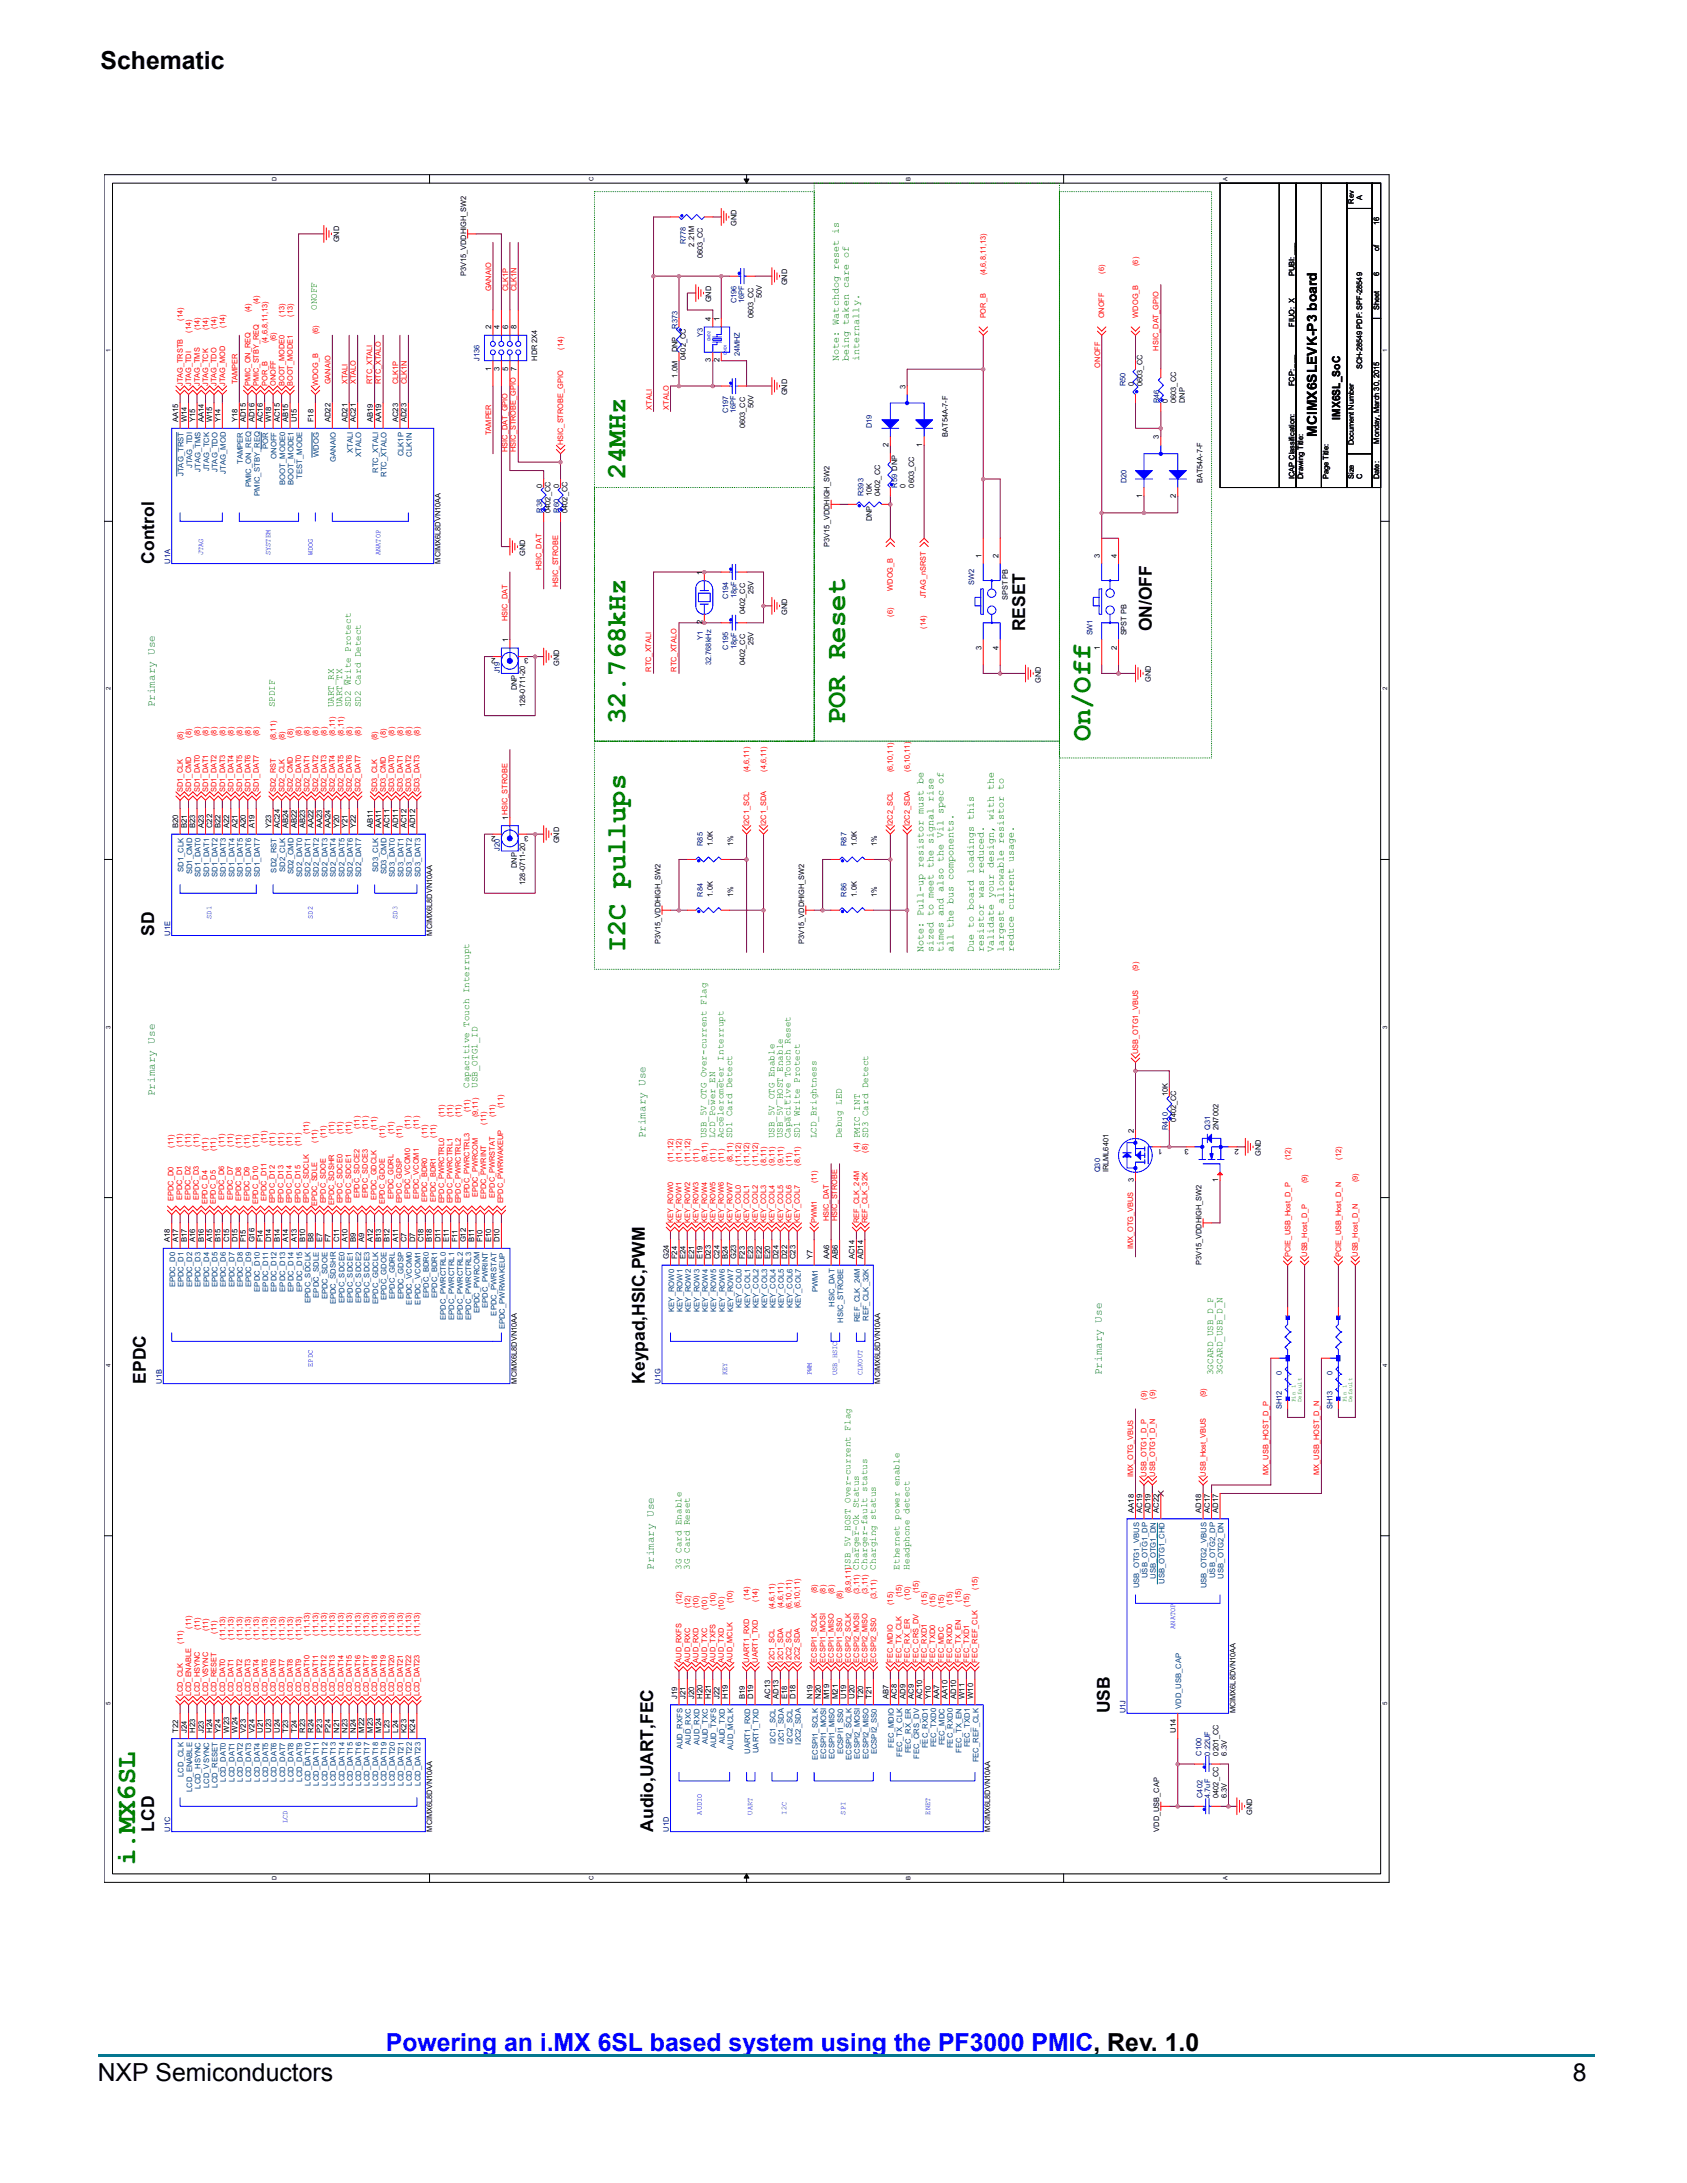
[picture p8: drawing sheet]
<svg xmlns="http://www.w3.org/2000/svg" width="216mm" height="279mm" viewBox="0 0 216 279" stroke-linecap="round" stroke-linejoin="round" font-family="sans-serif">
<defs><g id="words">
<g font-size="3.5" fill="#008000">
<text x="80" y="61.3" transform="rotate(-90 80 61.3)">24MHz</text>
<text x="80" y="92.7" transform="rotate(-90 80 92.7)">32.768kHz</text>
<text x="108.2" y="92.7" transform="rotate(-90 108.2 92.7)">POR Reset</text>
<text x="139.5" y="94.9" transform="rotate(-90 139.5 94.9)">On/Off</text>
<text x="80" y="121.9" transform="rotate(-90 80 121.9)">I2C pullups</text>
<text x="17.3" y="238.8" transform="rotate(-90 17.3 238.8)">i.MX6SL</text>
</g>
<g font-size="3.2">
<text x="12.9" y="8.8">Schematic</text>
<text x="12.5" y="266.4">NXP Semiconductors</text>
<text x="201.3" y="266.4">8</text>
</g>
<text font-size="3.2" fill="#00f" x="49.4" y="262.5">Powering an i.MX 6SL based system using the PF3000 PMIC, Rev. 1.0</text>
<g font-size="2.3">
<text x="19.7" y="72.1" transform="rotate(-90 19.7 72.1)">Control</text>
<text x="131.2" y="80.8" transform="rotate(-90 131.2 80.8)">RESET</text>
<text x="147.4" y="80.8" transform="rotate(-90 147.4 80.8)">ON/OFF</text>
<text x="19.7" y="119.7" transform="rotate(-90 19.7 119.7)">SD</text>
<text x="18.7" y="177.1" transform="rotate(-90 18.7 177.1)">EPDC</text>
<text x="82.5" y="177.1" transform="rotate(-90 82.5 177.1)">Keypad,HSIC,PWM</text>
<text x="142" y="219.3" transform="rotate(-90 142 219.3)">USB</text>
<text x="19.7" y="234.4" transform="rotate(-90 19.7 234.4)">LCD</text>
<text x="83.6" y="234.4" transform="rotate(-90 83.6 234.4)">Audio,UART,FEC</text>
</g>
<text font-size="1.7" x="168.5" y="55.9" transform="rotate(-90 168.5 55.9)">MCIMX6SLEVK-P3 board</text>
<text font-size="1.4" x="171.5" y="53.7" transform="rotate(-90 171.5 53.7)">IMX6SL_SoC</text>
<g font-size="1.4" fill="#008040">
<text x="19.8" y="90.5" transform="rotate(-90 19.8 90.5)">Primary Use</text>
<text x="19.8" y="140.3" transform="rotate(-90 19.8 140.3)">Primary Use</text>
<text x="82.6" y="145.7" transform="rotate(-90 82.6 145.7)">Primary Use</text>
<text x="141" y="176" transform="rotate(-90 141 176)">Primary Use</text>
<text x="83.7" y="200.9" transform="rotate(-90 83.7 200.9)">Primary Use</text>
</g>
<g font-size="1.3" fill="#008000">
<text x="107.4" y="46.2" transform="rotate(-90 107.4 46.2)">Note: Watchdog reset is</text>
<text x="108.7" y="46.2" transform="rotate(-90 108.7 46.2)">being taken care of</text>
<text x="109.9" y="46.2" transform="rotate(-90 109.9 46.2)">internally.</text>
<text x="118.2" y="121.9" transform="rotate(-90 118.2 121.9)">Note: Pull-up resistor must be</text>
<text x="119.5" y="121.9" transform="rotate(-90 119.5 121.9)">sized to meet the signal rise</text>
<text x="120.8" y="121.9" transform="rotate(-90 120.8 121.9)">times and also the Vil spec of</text>
<text x="122" y="121.9" transform="rotate(-90 122 121.9)">all the bus components.</text>
<text x="124.6" y="121.9" transform="rotate(-90 124.6 121.9)">Due to board loadings this</text>
<text x="125.9" y="121.9" transform="rotate(-90 125.9 121.9)">resistor was reduced.</text>
<text x="127.2" y="121.9" transform="rotate(-90 127.2 121.9)">Validate your design, with the</text>
<text x="128.5" y="121.9" transform="rotate(-90 128.5 121.9)">largest allowable resistor to</text>
<text x="129.8" y="121.9" transform="rotate(-90 129.8 121.9)">reduce current usage.</text>
</g>
<g font-size="1.2" fill="#008000">
<text x="40.6" y="39.7" transform="rotate(-90 40.6 39.7)">ONOFF</text>
<text x="35.2" y="90.5" transform="rotate(-90 35.2 90.5)">SPDIF</text>
<text x="42.7" y="90.5" transform="rotate(-90 42.7 90.5)">UART_RX</text>
<text x="43.8" y="90.5" transform="rotate(-90 43.8 90.5)">UART_TX</text>
<text x="44.9" y="90.5" transform="rotate(-90 44.9 90.5)">SD2 Write Protect</text>
<text x="46.2" y="90.5" transform="rotate(-90 46.2 90.5)">SD2 Card Detect</text>
<text x="60" y="139.2" transform="rotate(-90 60 139.2)">Capacitive Touch Interrupt</text>
<text x="61.1" y="139.2" transform="rotate(-90 61.1 139.2)">USB_OTG1_ID</text>
<text x="90.4" y="145.7" transform="rotate(-90 90.4 145.7)">USB_5V_OTG Over-current Flag</text>
<text x="91.5" y="145.7" transform="rotate(-90 91.5 145.7)">LCD_Power_EN</text>
<text x="92.6" y="145.7" transform="rotate(-90 92.6 145.7)">Accelerometer Interrupt</text>
<text x="93.7" y="145.7" transform="rotate(-90 93.7 145.7)">SD1 Card Detect</text>
<text x="99.1" y="145.7" transform="rotate(-90 99.1 145.7)">USB_5V_OTG Enable</text>
<text x="100.2" y="145.7" transform="rotate(-90 100.2 145.7)">USB_5V_HOST Enable</text>
<text x="101.2" y="145.7" transform="rotate(-90 101.2 145.7)">Capacitive Touch Reset</text>
<text x="102.3" y="145.7" transform="rotate(-90 102.3 145.7)">SD1 Write Protect</text>
<text x="104.5" y="145.7" transform="rotate(-90 104.5 145.7)">LCD_Brightness</text>
<text x="107.8" y="145.7" transform="rotate(-90 107.8 145.7)">Debug LED</text>
<text x="110" y="145.7" transform="rotate(-90 110 145.7)">PMIC INT</text>
<text x="111.1" y="145.7" transform="rotate(-90 111.1 145.7)">SD3 Card Detect</text>
<text x="155.3" y="176" transform="rotate(-90 155.3 176)">3GCARD_USB_D_P</text>
<text x="156.4" y="176" transform="rotate(-90 156.4 176)">3GCARD_USB_D_N</text>
<text x="87.2" y="200.9" transform="rotate(-90 87.2 200.9)">3G Card Enable</text>
<text x="88.3" y="200.9" transform="rotate(-90 88.3 200.9)">3G Card Reset</text>
<text x="108.8" y="200.9" transform="rotate(-90 108.8 200.9)">USB_5V_HOST Over-current Flag</text>
<text x="109.9" y="200.9" transform="rotate(-90 109.9 200.9)">Charger-Ok Status</text>
<text x="111" y="200.9" transform="rotate(-90 111 200.9)">Charger-fault status</text>
<text x="112.1" y="200.9" transform="rotate(-90 112.1 200.9)">Charging status</text>
<text x="115.1" y="200.9" transform="rotate(-90 115.1 200.9)">Ethernet power enable</text>
<text x="116.4" y="200.9" transform="rotate(-90 116.4 200.9)">Headphone detect</text>
</g>
<g font-size="1">
<text x="94.3" y="29" transform="rotate(-90 94.3 29)">GND</text>
<text x="173.3" y="26.1" transform="rotate(-90 173.3 26.1)">Rev</text>
<text x="174.3" y="25.6" transform="rotate(-90 174.3 25.6)">A</text>
<text x="176.5" y="28.9" transform="rotate(-90 176.5 28.9)">16</text>
<text x="43.4" y="31" transform="rotate(-90 43.4 31)">GND</text>
<text x="59.6" y="35.3" transform="rotate(-90 59.6 35.3)">P3V15_VDDHIGH_SW2</text>
<text x="88.9" y="31.6" transform="rotate(-90 88.9 31.6)">2.21M</text>
<text x="89.9" y="33.1" transform="rotate(-90 89.9 33.1)">0603_CC</text>
<text x="165.7" y="35.3" transform="rotate(-90 165.7 35.3)">PUBI: ___</text>
<text x="176.5" y="35.3" transform="rotate(-90 176.5 35.3)">6</text>
<text x="176.5" y="32.1" transform="rotate(-90 176.5 32.1)">of</text>
<text x="91" y="41.1" transform="rotate(-90 91 41.1)">4</text>
<text x="91" y="38.7" transform="rotate(-90 91 38.7)">GND</text>
<text x="92.1" y="41.1" transform="rotate(-90 92.1 41.1)">1</text>
<text x="96.4" y="40.8" transform="rotate(-90 96.4 40.8)">0603_CC</text>
<text x="97.5" y="38.2" transform="rotate(-90 97.5 38.2)">50V</text>
<text x="100.8" y="36.5" transform="rotate(-90 100.8 36.5)">GND</text>
<text x="165.7" y="41.8" transform="rotate(-90 165.7 41.8)">FIUO: X</text>
<text x="176.5" y="39.7" transform="rotate(-90 176.5 39.7)">Sheet</text>
<text x="62.9" y="47.5" transform="rotate(-90 62.9 47.5)">1</text>
<text x="62.9" y="42.2" transform="rotate(-90 62.9 42.2)">2</text>
<text x="63.9" y="47.5" transform="rotate(-90 63.9 47.5)">3</text>
<text x="63.9" y="42.2" transform="rotate(-90 63.9 42.2)">4</text>
<text x="65" y="47.5" transform="rotate(-90 65 47.5)">5</text>
<text x="65" y="42.2" transform="rotate(-90 65 42.2)">6</text>
<text x="66.1" y="47.5" transform="rotate(-90 66.1 47.5)">7</text>
<text x="66.1" y="42.2" transform="rotate(-90 66.1 42.2)">8</text>
<text x="68.7" y="46.2" transform="rotate(-90 68.7 46.2)">HDR 2X4</text>
<text x="86.7" y="45.1" transform="rotate(-90 86.7 45.1)">DNP</text>
<text x="87.8" y="46.1" transform="rotate(-90 87.8 46.1)">0402_CC</text>
<text x="91" y="46.4" transform="rotate(-90 91 46.4)">3</text>
<text x="92.1" y="46.4" transform="rotate(-90 92.1 46.4)">2</text>
<text x="174.3" y="47.3" transform="rotate(-90 174.3 47.3)">SCH-28549 PDF: SPF-28549</text>
<text x="86.7" y="48.3" transform="rotate(-90 86.7 48.3)">1.0M</text>
<text x="96.4" y="52.2" transform="rotate(-90 96.4 52.2)">50V</text>
<text x="100.8" y="50.6" transform="rotate(-90 100.8 50.6)">GND</text>
<text x="115.9" y="49.7" transform="rotate(-90 115.9 49.7)">3</text>
<text x="145.1" y="49.4" transform="rotate(-90 145.1 49.4)">0</text>
<text x="146.2" y="49.4" transform="rotate(-90 146.2 49.4)">0603_CC</text>
<text x="149.4" y="51.6" transform="rotate(-90 149.4 51.6)">0</text>
<text x="150.5" y="51.6" transform="rotate(-90 150.5 51.6)">0603_CC</text>
<text x="151.6" y="51.6" transform="rotate(-90 151.6 51.6)">DNP</text>
<text x="165.7" y="49.4" transform="rotate(-90 165.7 49.4)">FCP: ___</text>
<text x="22.8" y="54.1" transform="rotate(-90 22.8 54.1)">AA15</text>
<text x="23.9" y="54.1" transform="rotate(-90 23.9 54.1)">W14</text>
<text x="25" y="54.1" transform="rotate(-90 25 54.1)">Y15</text>
<text x="26.1" y="54.1" transform="rotate(-90 26.1 54.1)">AA14</text>
<text x="27.2" y="54.1" transform="rotate(-90 27.2 54.1)">W15</text>
<text x="28.2" y="54.1" transform="rotate(-90 28.2 54.1)">Y14</text>
<text x="30.4" y="54.1" transform="rotate(-90 30.4 54.1)">Y18</text>
<text x="31.5" y="54.1" transform="rotate(-90 31.5 54.1)">AD15</text>
<text x="32.6" y="54.1" transform="rotate(-90 32.6 54.1)">AD16</text>
<text x="33.6" y="54.1" transform="rotate(-90 33.6 54.1)">AC16</text>
<text x="34.7" y="54.1" transform="rotate(-90 34.7 54.1)">W18</text>
<text x="35.8" y="54.1" transform="rotate(-90 35.8 54.1)">AC15</text>
<text x="36.9" y="54.1" transform="rotate(-90 36.9 54.1)">AB15</text>
<text x="38" y="54.1" transform="rotate(-90 38 54.1)">U15</text>
<text x="40.1" y="54.1" transform="rotate(-90 40.1 54.1)">F18</text>
<text x="42.3" y="54.1" transform="rotate(-90 42.3 54.1)">AD22</text>
<text x="44.5" y="54.1" transform="rotate(-90 44.5 54.1)">AD21</text>
<text x="45.5" y="54.1" transform="rotate(-90 45.5 54.1)">AC21</text>
<text x="47.7" y="54.1" transform="rotate(-90 47.7 54.1)">AB19</text>
<text x="48.8" y="54.1" transform="rotate(-90 48.8 54.1)">AA19</text>
<text x="50.9" y="54.1" transform="rotate(-90 50.9 54.1)">AC23</text>
<text x="52" y="54.1" transform="rotate(-90 52 54.1)">AD23</text>
<text x="95.3" y="54.8" transform="rotate(-90 95.3 54.8)">0603_CC</text>
<text x="113.7" y="57.2" transform="rotate(-90 113.7 57.2)">2</text>
<text x="118" y="57.2" transform="rotate(-90 118 57.2)">1</text>
<text x="121.3" y="55.9" transform="rotate(-90 121.3 55.9)">BAT54A-7-F</text>
<text x="148.3" y="56.2" transform="rotate(-90 148.3 56.2)">3</text>
<text x="173.3" y="57" transform="rotate(-90 173.3 57)">Document Number</text>
<text x="176.5" y="56.8" transform="rotate(-90 176.5 56.8)">Monday, March 30, 2015</text>
<text x="69.4" y="62.4" transform="rotate(-90 69.4 62.4)">0</text>
<text x="70.5" y="65.6" transform="rotate(-90 70.5 65.6)">0402_CC</text>
<text x="71.6" y="62.4" transform="rotate(-90 71.6 62.4)">0</text>
<text x="72.6" y="65.6" transform="rotate(-90 72.6 65.6)">0402_CC</text>
<text x="111.6" y="63.5" transform="rotate(-90 111.6 63.5)">10K</text>
<text x="112.7" y="63.5" transform="rotate(-90 112.7 63.5)">0402_CC</text>
<text x="115.9" y="62.4" transform="rotate(-90 115.9 62.4)">0</text>
<text x="117" y="62.4" transform="rotate(-90 117 62.4)">0603_CC</text>
<text x="146.2" y="63.7" transform="rotate(-90 146.2 63.7)">1</text>
<text x="150.5" y="63.7" transform="rotate(-90 150.5 63.7)">2</text>
<text x="153.9" y="61.8" transform="rotate(-90 153.9 61.8)">BAT54A-7-F</text>
<text x="165.7" y="61.3" transform="rotate(-90 165.7 61.3)">ICAP Classification:</text>
<text x="166.8" y="61.3" transform="rotate(-90 166.8 61.3)">Drawing Title:</text>
<text x="170" y="61.3" transform="rotate(-90 170 61.3)">Page Title:</text>
<text x="173.3" y="61.3" transform="rotate(-90 173.3 61.3)">Size</text>
<text x="174.3" y="61.3" transform="rotate(-90 174.3 61.3)">C</text>
<text x="176.5" y="61.3" transform="rotate(-90 176.5 61.3)">Date:</text>
<text x="67.2" y="71.2" transform="rotate(-90 67.2 71.2)">GND</text>
<text x="106.2" y="70" transform="rotate(-90 106.2 70)">P3V15_VDDHIGH_SW2</text>
<text x="111.6" y="66.7" transform="rotate(-90 111.6 66.7)">DNP</text>
<text x="125.6" y="71.4" transform="rotate(-90 125.6 71.4)">1</text>
<text x="127.8" y="71.4" transform="rotate(-90 127.8 71.4)">2</text>
<text x="140.8" y="71.4" transform="rotate(-90 140.8 71.4)">3</text>
<text x="142.9" y="71.4" transform="rotate(-90 142.9 71.4)">4</text>
<text x="56.4" y="72.1" transform="rotate(-90 56.4 72.1)">MCIMX6L8DVN10AA</text>
<text x="89.9" y="73.6" transform="rotate(-90 89.9 73.6)">1</text>
<text x="96.4" y="76" transform="rotate(-90 96.4 76)">25V</text>
<text x="129" y="76.8" transform="rotate(-90 129 76.8)">SPST PB</text>
<text x="65" y="82.2" transform="rotate(-90 65 82.2)">1</text>
<text x="89.9" y="79.9" transform="rotate(-90 89.9 79.9)">2</text>
<text x="95.3" y="78.6" transform="rotate(-90 95.3 78.6)">0402_CC</text>
<text x="96.4" y="82.5" transform="rotate(-90 96.4 82.5)">25V</text>
<text x="100.8" y="78.7" transform="rotate(-90 100.8 78.7)">GND</text>
<text x="125.6" y="83.2" transform="rotate(-90 125.6 83.2)">3</text>
<text x="127.8" y="83.2" transform="rotate(-90 127.8 83.2)">4</text>
<text x="140.8" y="83.2" transform="rotate(-90 140.8 83.2)">1</text>
<text x="142.9" y="83.2" transform="rotate(-90 142.9 83.2)">2</text>
<text x="144.2" y="81.3" transform="rotate(-90 144.2 81.3)">SPST PB</text>
<text x="63.4" y="84.3" transform="rotate(-180 63.4 84.3)">2</text>
<text x="66.1" y="88.4" transform="rotate(-90 66.1 88.4)">DNP</text>
<text x="67.6" y="84.3" transform="rotate(-180 67.6 84.3)">3</text>
<text x="71.6" y="85.2" transform="rotate(-90 71.6 85.2)">GND</text>
<text x="95.3" y="85.1" transform="rotate(-90 95.3 85.1)">0402_CC</text>
<text x="133.2" y="87.4" transform="rotate(-90 133.2 87.4)">GND</text>
<text x="147.3" y="87.3" transform="rotate(-90 147.3 87.3)">GND</text>
<text x="67.2" y="90.5" transform="rotate(-90 67.2 90.5)">128-0711-20</text>
<text x="22.8" y="106" transform="rotate(-90 22.8 106)">B20</text>
<text x="23.9" y="106" transform="rotate(-90 23.9 106)">B21</text>
<text x="25" y="106" transform="rotate(-90 25 106)">B23</text>
<text x="26.1" y="106" transform="rotate(-90 26.1 106)">A23</text>
<text x="27.2" y="106" transform="rotate(-90 27.2 106)">C22</text>
<text x="28.2" y="106" transform="rotate(-90 28.2 106)">B22</text>
<text x="29.3" y="106" transform="rotate(-90 29.3 106)">A22</text>
<text x="30.4" y="106" transform="rotate(-90 30.4 106)">A21</text>
<text x="31.5" y="106" transform="rotate(-90 31.5 106)">A20</text>
<text x="32.6" y="106" transform="rotate(-90 32.6 106)">A19</text>
<text x="34.7" y="106" transform="rotate(-90 34.7 106)">Y23</text>
<text x="35.8" y="106" transform="rotate(-90 35.8 106)">AC24</text>
<text x="36.9" y="106" transform="rotate(-90 36.9 106)">AB24</text>
<text x="38" y="106" transform="rotate(-90 38 106)">AB22</text>
<text x="39" y="106" transform="rotate(-90 39 106)">AB23</text>
<text x="40.1" y="106" transform="rotate(-90 40.1 106)">AA22</text>
<text x="41.2" y="106" transform="rotate(-90 41.2 106)">AA23</text>
<text x="42.3" y="106" transform="rotate(-90 42.3 106)">AA24</text>
<text x="43.4" y="106" transform="rotate(-90 43.4 106)">Y20</text>
<text x="44.5" y="106" transform="rotate(-90 44.5 106)">Y21</text>
<text x="45.5" y="106" transform="rotate(-90 45.5 106)">Y22</text>
<text x="47.7" y="106" transform="rotate(-90 47.7 106)">AB11</text>
<text x="48.8" y="106" transform="rotate(-90 48.8 106)">AA11</text>
<text x="49.9" y="106" transform="rotate(-90 49.9 106)">AC11</text>
<text x="50.9" y="106" transform="rotate(-90 50.9 106)">AD11</text>
<text x="52" y="106" transform="rotate(-90 52 106)">AC12</text>
<text x="53.1" y="106" transform="rotate(-90 53.1 106)">AD12</text>
<text x="63.4" y="107" transform="rotate(-180 63.4 107)">2</text>
<text x="65" y="104.9" transform="rotate(-90 65 104.9)">1HSIC_STROBE</text>
<text x="67.6" y="107" transform="rotate(-180 67.6 107)">3</text>
<text x="71.6" y="107.9" transform="rotate(-90 71.6 107.9)">GND</text>
<text x="66.1" y="111.1" transform="rotate(-90 66.1 111.1)">DNP</text>
<text x="67.2" y="113.2" transform="rotate(-90 67.2 113.2)">128-0711-20</text>
<text x="91.2" y="108.3" transform="rotate(-90 91.2 108.3)">1.0K</text>
<text x="93.8" y="108.3" transform="rotate(-90 93.8 108.3)">1%</text>
<text x="109.6" y="108.3" transform="rotate(-90 109.6 108.3)">1.0K</text>
<text x="112.2" y="108.3" transform="rotate(-90 112.2 108.3)">1%</text>
<text x="55.3" y="119.7" transform="rotate(-90 55.3 119.7)">MCIMX6L8DVN10AA</text>
<text x="91.2" y="114.8" transform="rotate(-90 91.2 114.8)">1.0K</text>
<text x="93.8" y="114.8" transform="rotate(-90 93.8 114.8)">1%</text>
<text x="109.6" y="114.8" transform="rotate(-90 109.6 114.8)">1.0K</text>
<text x="112.2" y="114.8" transform="rotate(-90 112.2 114.8)">1%</text>
<text x="84.5" y="120.8" transform="rotate(-90 84.5 120.8)">P3V15_VDDHIGH_SW2</text>
<text x="102.9" y="120.8" transform="rotate(-90 102.9 120.8)">P3V15_VDDHIGH_SW2</text>
<text x="149.4" y="140.3" transform="rotate(-90 149.4 140.3)">10K</text>
<text x="150.5" y="143.5" transform="rotate(-90 150.5 143.5)">0402_CC</text>
<text x="145.1" y="144.9" transform="rotate(-90 145.1 144.9)">2</text>
<text x="148.8" y="147" transform="rotate(-180 148.8 147)">1</text>
<text x="152.1" y="147" transform="rotate(-180 152.1 147)">3</text>
<text x="155.9" y="144.6" transform="rotate(-90 155.9 144.6)">2N7002</text>
<text x="158.5" y="147" transform="rotate(-180 158.5 147)">2</text>
<text x="161.3" y="148" transform="rotate(-90 161.3 148)">GND</text>
<text x="141.9" y="150" transform="rotate(-90 141.9 150)">IRLML6401</text>
<text x="145.1" y="151.3" transform="rotate(-90 145.1 151.3)">3</text>
<text x="155.9" y="151.3" transform="rotate(-90 155.9 151.3)">1</text>
<text x="21.7" y="159" transform="rotate(-90 21.7 159)">A18</text>
<text x="22.8" y="159" transform="rotate(-90 22.8 159)">A17</text>
<text x="23.9" y="159" transform="rotate(-90 23.9 159)">B17</text>
<text x="25" y="159" transform="rotate(-90 25 159)">A16</text>
<text x="26.1" y="159" transform="rotate(-90 26.1 159)">B16</text>
<text x="27.2" y="159" transform="rotate(-90 27.2 159)">A15</text>
<text x="28.2" y="159" transform="rotate(-90 28.2 159)">B15</text>
<text x="29.3" y="159" transform="rotate(-90 29.3 159)">C15</text>
<text x="30.4" y="159" transform="rotate(-90 30.4 159)">D15</text>
<text x="31.5" y="159" transform="rotate(-90 31.5 159)">F15</text>
<text x="32.6" y="159" transform="rotate(-90 32.6 159)">G16</text>
<text x="33.6" y="159" transform="rotate(-90 33.6 159)">F14</text>
<text x="34.7" y="159" transform="rotate(-90 34.7 159)">D14</text>
<text x="35.8" y="159" transform="rotate(-90 35.8 159)">B14</text>
<text x="36.9" y="159" transform="rotate(-90 36.9 159)">A14</text>
<text x="38" y="159" transform="rotate(-90 38 159)">A13</text>
<text x="39" y="159" transform="rotate(-90 39 159)">B10</text>
<text x="40.1" y="159" transform="rotate(-90 40.1 159)">B8</text>
<text x="41.2" y="159" transform="rotate(-90 41.2 159)">E7</text>
<text x="42.3" y="159" transform="rotate(-90 42.3 159)">F7</text>
<text x="43.4" y="159" transform="rotate(-90 43.4 159)">C11</text>
<text x="44.5" y="159" transform="rotate(-90 44.5 159)">A10</text>
<text x="45.5" y="159" transform="rotate(-90 45.5 159)">B9</text>
<text x="46.6" y="159" transform="rotate(-90 46.6 159)">A9</text>
<text x="47.7" y="159" transform="rotate(-90 47.7 159)">A12</text>
<text x="48.8" y="159" transform="rotate(-90 48.8 159)">B13</text>
<text x="49.9" y="159" transform="rotate(-90 49.9 159)">B12</text>
<text x="50.9" y="159" transform="rotate(-90 50.9 159)">A11</text>
<text x="52" y="159" transform="rotate(-90 52 159)">C7</text>
<text x="53.1" y="159" transform="rotate(-90 53.1 159)">D7</text>
<text x="54.2" y="159" transform="rotate(-90 54.2 159)">C18</text>
<text x="55.3" y="159" transform="rotate(-90 55.3 159)">B18</text>
<text x="56.4" y="159" transform="rotate(-90 56.4 159)">D11</text>
<text x="57.4" y="159" transform="rotate(-90 57.4 159)">E11</text>
<text x="58.5" y="159" transform="rotate(-90 58.5 159)">F11</text>
<text x="59.6" y="159" transform="rotate(-90 59.6 159)">G12</text>
<text x="60.7" y="159" transform="rotate(-90 60.7 159)">B11</text>
<text x="61.8" y="159" transform="rotate(-90 61.8 159)">F10</text>
<text x="62.9" y="159" transform="rotate(-90 62.9 159)">E10</text>
<text x="63.9" y="159" transform="rotate(-90 63.9 159)">D10</text>
<text x="85.6" y="161.2" transform="rotate(-90 85.6 161.2)">G24</text>
<text x="86.7" y="161.2" transform="rotate(-90 86.7 161.2)">F24</text>
<text x="87.7" y="161.2" transform="rotate(-90 87.7 161.2)">E24</text>
<text x="88.8" y="161.2" transform="rotate(-90 88.8 161.2)">E21</text>
<text x="89.9" y="161.2" transform="rotate(-90 89.9 161.2)">E19</text>
<text x="91" y="161.2" transform="rotate(-90 91 161.2)">D23</text>
<text x="92.1" y="161.2" transform="rotate(-90 92.1 161.2)">C24</text>
<text x="93.1" y="161.2" transform="rotate(-90 93.1 161.2)">B24</text>
<text x="94.2" y="161.2" transform="rotate(-90 94.2 161.2)">G23</text>
<text x="95.3" y="161.2" transform="rotate(-90 95.3 161.2)">F23</text>
<text x="96.4" y="161.2" transform="rotate(-90 96.4 161.2)">E23</text>
<text x="97.5" y="161.2" transform="rotate(-90 97.5 161.2)">E22</text>
<text x="98.6" y="161.2" transform="rotate(-90 98.6 161.2)">E20</text>
<text x="99.6" y="161.2" transform="rotate(-90 99.6 161.2)">D24</text>
<text x="100.7" y="161.2" transform="rotate(-90 100.7 161.2)">D22</text>
<text x="101.8" y="161.2" transform="rotate(-90 101.8 161.2)">C23</text>
<text x="104" y="161.2" transform="rotate(-90 104 161.2)">Y7</text>
<text x="106.1" y="161.2" transform="rotate(-90 106.1 161.2)">AA6</text>
<text x="107.2" y="161.2" transform="rotate(-90 107.2 161.2)">AB6</text>
<text x="109.4" y="161.2" transform="rotate(-90 109.4 161.2)">AC14</text>
<text x="110.5" y="161.2" transform="rotate(-90 110.5 161.2)">AD14</text>
<text x="153.8" y="161.9" transform="rotate(-90 153.8 161.9)">P3V15_VDDHIGH_SW2</text>
<text x="66.1" y="177.1" transform="rotate(-90 66.1 177.1)">MCIMX6L8DVN10AA</text>
<text x="112.7" y="177.1" transform="rotate(-90 112.7 177.1)">MCIMX6L8DVN10AA</text>
<text x="145.1" y="193.6" transform="rotate(-90 145.1 193.6)">AA18</text>
<text x="146.2" y="193.6" transform="rotate(-90 146.2 193.6)">AC19</text>
<text x="147.2" y="193.6" transform="rotate(-90 147.2 193.6)">AD19</text>
<text x="148.3" y="193.6" transform="rotate(-90 148.3 193.6)">AC22</text>
<text x="153.7" y="193.6" transform="rotate(-90 153.7 193.6)">AD18</text>
<text x="154.8" y="193.6" transform="rotate(-90 154.8 193.6)">AC17</text>
<text x="155.9" y="193.6" transform="rotate(-90 155.9 193.6)">AD17</text>
<text x="22.8" y="221.8" transform="rotate(-90 22.8 221.8)">T22</text>
<text x="23.9" y="221.8" transform="rotate(-90 23.9 221.8)">J24</text>
<text x="25" y="221.8" transform="rotate(-90 25 221.8)">H23</text>
<text x="26.1" y="221.8" transform="rotate(-90 26.1 221.8)">J23</text>
<text x="27.2" y="221.8" transform="rotate(-90 27.2 221.8)">H24</text>
<text x="28.2" y="221.8" transform="rotate(-90 28.2 221.8)">Y24</text>
<text x="29.3" y="221.8" transform="rotate(-90 29.3 221.8)">W23</text>
<text x="30.4" y="221.8" transform="rotate(-90 30.4 221.8)">W24</text>
<text x="31.5" y="221.8" transform="rotate(-90 31.5 221.8)">V23</text>
<text x="32.6" y="221.8" transform="rotate(-90 32.6 221.8)">V24</text>
<text x="33.6" y="221.8" transform="rotate(-90 33.6 221.8)">U21</text>
<text x="34.7" y="221.8" transform="rotate(-90 34.7 221.8)">U23</text>
<text x="35.8" y="221.8" transform="rotate(-90 35.8 221.8)">U24</text>
<text x="36.9" y="221.8" transform="rotate(-90 36.9 221.8)">T23</text>
<text x="38" y="221.8" transform="rotate(-90 38 221.8)">T24</text>
<text x="39" y="221.8" transform="rotate(-90 39 221.8)">R23</text>
<text x="40.1" y="221.8" transform="rotate(-90 40.1 221.8)">R24</text>
<text x="41.2" y="221.8" transform="rotate(-90 41.2 221.8)">P23</text>
<text x="42.3" y="221.8" transform="rotate(-90 42.3 221.8)">P24</text>
<text x="43.4" y="221.8" transform="rotate(-90 43.4 221.8)">N21</text>
<text x="44.5" y="221.8" transform="rotate(-90 44.5 221.8)">N23</text>
<text x="45.5" y="221.8" transform="rotate(-90 45.5 221.8)">N24</text>
<text x="46.6" y="221.8" transform="rotate(-90 46.6 221.8)">M22</text>
<text x="47.7" y="221.8" transform="rotate(-90 47.7 221.8)">M23</text>
<text x="48.8" y="221.8" transform="rotate(-90 48.8 221.8)">M24</text>
<text x="49.9" y="221.8" transform="rotate(-90 49.9 221.8)">L23</text>
<text x="50.9" y="221.8" transform="rotate(-90 50.9 221.8)">L24</text>
<text x="52" y="221.8" transform="rotate(-90 52 221.8)">K23</text>
<text x="53.1" y="221.8" transform="rotate(-90 53.1 221.8)">K24</text>
<text x="86.7" y="217.4" transform="rotate(-90 86.7 217.4)">J19</text>
<text x="87.7" y="217.4" transform="rotate(-90 87.7 217.4)">J21</text>
<text x="88.8" y="217.4" transform="rotate(-90 88.8 217.4)">J20</text>
<text x="89.9" y="217.4" transform="rotate(-90 89.9 217.4)">H20</text>
<text x="91" y="217.4" transform="rotate(-90 91 217.4)">H21</text>
<text x="92.1" y="217.4" transform="rotate(-90 92.1 217.4)">J22</text>
<text x="93.1" y="217.4" transform="rotate(-90 93.1 217.4)">H19</text>
<text x="95.3" y="217.4" transform="rotate(-90 95.3 217.4)">B19</text>
<text x="96.4" y="217.4" transform="rotate(-90 96.4 217.4)">D19</text>
<text x="98.6" y="217.4" transform="rotate(-90 98.6 217.4)">AC13</text>
<text x="99.6" y="217.4" transform="rotate(-90 99.6 217.4)">AD13</text>
<text x="100.7" y="217.4" transform="rotate(-90 100.7 217.4)">E18</text>
<text x="101.8" y="217.4" transform="rotate(-90 101.8 217.4)">D18</text>
<text x="104" y="217.4" transform="rotate(-90 104 217.4)">N19</text>
<text x="105" y="217.4" transform="rotate(-90 105 217.4)">N20</text>
<text x="106.1" y="217.4" transform="rotate(-90 106.1 217.4)">M19</text>
<text x="107.2" y="217.4" transform="rotate(-90 107.2 217.4)">M21</text>
<text x="108.3" y="217.4" transform="rotate(-90 108.3 217.4)">U19</text>
<text x="109.4" y="217.4" transform="rotate(-90 109.4 217.4)">U20</text>
<text x="110.5" y="217.4" transform="rotate(-90 110.5 217.4)">T20</text>
<text x="111.5" y="217.4" transform="rotate(-90 111.5 217.4)">T21</text>
<text x="113.7" y="217.4" transform="rotate(-90 113.7 217.4)">AB7</text>
<text x="114.8" y="217.4" transform="rotate(-90 114.8 217.4)">AC8</text>
<text x="115.9" y="217.4" transform="rotate(-90 115.9 217.4)">AD9</text>
<text x="117" y="217.4" transform="rotate(-90 117 217.4)">AC9</text>
<text x="118" y="217.4" transform="rotate(-90 118 217.4)">AC10</text>
<text x="119.1" y="217.4" transform="rotate(-90 119.1 217.4)">Y10</text>
<text x="120.2" y="217.4" transform="rotate(-90 120.2 217.4)">AA7</text>
<text x="121.3" y="217.4" transform="rotate(-90 121.3 217.4)">AA10</text>
<text x="122.4" y="217.4" transform="rotate(-90 122.4 217.4)">AD10</text>
<text x="123.4" y="217.4" transform="rotate(-90 123.4 217.4)">W11</text>
<text x="124.5" y="217.4" transform="rotate(-90 124.5 217.4)">W10</text>
<text x="150.5" y="221.8" transform="rotate(-90 150.5 221.8)">U14</text>
<text x="158.1" y="219.3" transform="rotate(-90 158.1 219.3)">MCIMX6L8DVN10AA</text>
<text x="155.9" y="224.7" transform="rotate(-90 155.9 224.7)">0201_CC</text>
<text x="157" y="224.7" transform="rotate(-90 157 224.7)">6.3V</text>
<text x="155.9" y="230.1" transform="rotate(-90 155.9 230.1)">0402_CC</text>
<text x="157" y="230.1" transform="rotate(-90 157 230.1)">6.3V</text>
<text x="160.3" y="232.3" transform="rotate(-90 160.3 232.3)">GND</text>
<text x="55.3" y="234.4" transform="rotate(-90 55.3 234.4)">MCIMX6L8DVN10AA</text>
<text x="126.7" y="234.4" transform="rotate(-90 126.7 234.4)">MCIMX6L8DVN10AA</text>
<text x="148.4" y="234.4" transform="rotate(-90 148.4 234.4)">VDD_USB_CAP</text>
</g>
<g font-size="1" fill="#000080">
<text x="87.8" y="31.2" transform="rotate(-90 87.8 31.2)">R778</text>
<text x="94.3" y="38.8" transform="rotate(-90 94.3 38.8)">C196</text>
<text x="95.2" y="38.8" transform="rotate(-90 95.2 38.8)">16PF</text>
<text x="61.4" y="46.2" transform="rotate(-90 61.4 46.2)">J136</text>
<text x="86.7" y="42.1" transform="rotate(-90 86.7 42.1)">R373</text>
<text x="89.9" y="43.1" transform="rotate(-90 89.9 43.1)">Y3</text>
<text x="94.7" y="45.6" transform="rotate(-90 94.7 45.6)">24MHZ</text>
<text x="93.2" y="52.9" transform="rotate(-90 93.2 52.9)">C197</text>
<text x="94.2" y="52.9" transform="rotate(-90 94.2 52.9)">16PF</text>
<text x="144" y="49.4" transform="rotate(-90 144 49.4)">R50</text>
<text x="148.4" y="51.6" transform="rotate(-90 148.4 51.6)">R46</text>
<text x="111.6" y="54.8" transform="rotate(-90 111.6 54.8)">D19</text>
<text x="69.4" y="65.6" transform="rotate(-90 69.4 65.6)">R38</text>
<text x="71.6" y="65.6" transform="rotate(-90 71.6 65.6)">R60</text>
<text x="110.5" y="63.5" transform="rotate(-90 110.5 63.5)">R393</text>
<text x="114.8" y="62.4" transform="rotate(-90 114.8 62.4)">R59 DNP</text>
<text x="144.2" y="61.8" transform="rotate(-90 144.2 61.8)">D20</text>
<text x="21.8" y="72.1" transform="rotate(-90 21.8 72.1)">U1A</text>
<text x="93.2" y="76.7" transform="rotate(-90 93.2 76.7)">C194</text>
<text x="94.3" y="76.6" transform="rotate(-90 94.3 76.6)">18pF</text>
<text x="124.7" y="74.8" transform="rotate(-90 124.7 74.8)">SW2</text>
<text x="89.9" y="81.9" transform="rotate(-90 89.9 81.9)">Y1</text>
<text x="93.2" y="83.2" transform="rotate(-90 93.2 83.2)">C195</text>
<text x="94.3" y="83.1" transform="rotate(-90 94.3 83.1)">18pF</text>
<text x="139.8" y="81.3" transform="rotate(-90 139.8 81.3)">SW1</text>
<text x="64" y="86.2" transform="rotate(-90 64 86.2)">J19</text>
<text x="91" y="85.1" transform="rotate(-90 91 85.1)">32.768kHz</text>
<text x="64" y="108.9" transform="rotate(-90 64 108.9)">J20</text>
<text x="89.9" y="108.3" transform="rotate(-90 89.9 108.3)">R85</text>
<text x="108.3" y="108.3" transform="rotate(-90 108.3 108.3)">R87</text>
<text x="21.8" y="119.7" transform="rotate(-90 21.8 119.7)">U1E</text>
<text x="89.9" y="114.8" transform="rotate(-90 89.9 114.8)">R84</text>
<text x="108.3" y="114.8" transform="rotate(-90 108.3 114.8)">R86</text>
<text x="149.4" y="144.6" transform="rotate(-90 149.4 144.6)">R410</text>
<text x="154.9" y="144.6" transform="rotate(-90 154.9 144.6)">Q31</text>
<text x="140.8" y="150" transform="rotate(-90 140.8 150)">Q30</text>
<text x="20.7" y="177.1" transform="rotate(-90 20.7 177.1)">U1B</text>
<text x="84.5" y="177.1" transform="rotate(-90 84.5 177.1)">U1G</text>
<text x="164.1" y="176" transform="rotate(-90 164.1 176)">0</text>
<text x="170.5" y="176" transform="rotate(-90 170.5 176)">0</text>
<text x="164.1" y="180.3" transform="rotate(-90 164.1 180.3)">SH12</text>
<text x="170.5" y="180.3" transform="rotate(-90 170.5 180.3)">SH13</text>
<text x="144" y="219.3" transform="rotate(-90 144 219.3)">U1J</text>
<text x="153.8" y="224.7" transform="rotate(-90 153.8 224.7)">C100</text>
<text x="154.9" y="224.7" transform="rotate(-90 154.9 224.7)">0.22UF</text>
<text x="153.9" y="230.1" transform="rotate(-90 153.9 230.1)">C402</text>
<text x="154.9" y="230.1" transform="rotate(-90 154.9 230.1)">4.7uF</text>
<text x="21.8" y="234.4" transform="rotate(-90 21.8 234.4)">U1C</text>
<text x="85.6" y="234.4" transform="rotate(-90 85.6 234.4)">U1D</text>
</g>
<g font-size="1" fill="#f00">
<text x="126.2" y="35.2" transform="rotate(-90 126.2 35.2)">(4,6,8,11,13)</text>
<text x="141.3" y="35" transform="rotate(-90 141.3 35)">(6)</text>
<text x="145.7" y="34" transform="rotate(-90 145.7 34)">(6)</text>
<text x="23.4" y="41.1" transform="rotate(-90 23.4 41.1)">(14)</text>
<text x="28.8" y="41.9" transform="rotate(-90 28.8 41.9)">(14)</text>
<text x="32" y="40" transform="rotate(-90 32 40)">(4)</text>
<text x="33.1" y="38.9" transform="rotate(-90 33.1 38.9)">(4)</text>
<text x="36.4" y="40.5" transform="rotate(-90 36.4 40.5)">(13)</text>
<text x="37.5" y="40.5" transform="rotate(-90 37.5 40.5)">(13)</text>
<text x="62.9" y="37.3" transform="rotate(-90 62.9 37.3)">GANAIO</text>
<text x="65" y="37.3" transform="rotate(-90 65 37.3)">CLK1P</text>
<text x="66.1" y="37.3" transform="rotate(-90 66.1 37.3)">CLK1N</text>
<text x="126.2" y="40.8" transform="rotate(-90 126.2 40.8)">POR_B</text>
<text x="141.3" y="40.8" transform="rotate(-90 141.3 40.8)">ONOFF</text>
<text x="145.7" y="40.6" transform="rotate(-90 145.7 40.6)">WDOG_B</text>
<text x="24.5" y="42.6" transform="rotate(-90 24.5 42.6)">(14)</text>
<text x="25.6" y="42.3" transform="rotate(-90 25.6 42.3)">(14)</text>
<text x="26.6" y="42.3" transform="rotate(-90 26.6 42.3)">(14)</text>
<text x="27.7" y="42.2" transform="rotate(-90 27.7 42.2)">(14)</text>
<text x="34.2" y="43.9" transform="rotate(-90 34.2 43.9)">(4,6,8,11,13)</text>
<text x="35.3" y="43.7" transform="rotate(-90 35.3 43.7)">(6)</text>
<text x="40.7" y="42.8" transform="rotate(-90 40.7 42.8)">(6)</text>
<text x="72.1" y="44.8" transform="rotate(-90 72.1 44.8)">(14)</text>
<text x="140.8" y="47" transform="rotate(-90 140.8 47)">ONOFF</text>
<text x="148.3" y="44.9" transform="rotate(-90 148.3 44.9)">HSIC_DAT_GPIO</text>
<text x="23.4" y="49.4" transform="rotate(-90 23.4 49.4)">JTAG_TRSTB</text>
<text x="24.5" y="49.4" transform="rotate(-90 24.5 49.4)">JTAG_TDI</text>
<text x="25.6" y="49.4" transform="rotate(-90 25.6 49.4)">JTAG_TMS</text>
<text x="26.6" y="49.4" transform="rotate(-90 26.6 49.4)">JTAG_TCK</text>
<text x="27.7" y="49.4" transform="rotate(-90 27.7 49.4)">JTAG_TDO</text>
<text x="28.8" y="49.4" transform="rotate(-90 28.8 49.4)">JTAG_MOD</text>
<text x="30.4" y="49.2" transform="rotate(-90 30.4 49.2)">TAMPER</text>
<text x="32" y="49.4" transform="rotate(-90 32 49.4)">PMIC_ON_REQ</text>
<text x="33.1" y="49.4" transform="rotate(-90 33.1 49.4)">PMIC_STBY_REQ</text>
<text x="34.2" y="49.4" transform="rotate(-90 34.2 49.4)">POR_B</text>
<text x="35.3" y="49.4" transform="rotate(-90 35.3 49.4)">ONOFF</text>
<text x="36.4" y="49.4" transform="rotate(-90 36.4 49.4)">BOOT_MODE0</text>
<text x="37.5" y="49.4" transform="rotate(-90 37.5 49.4)">BOOT_MODE1</text>
<text x="40.7" y="49.4" transform="rotate(-90 40.7 49.4)">WDOG_B</text>
<text x="42.3" y="49.2" transform="rotate(-90 42.3 49.2)">GANAIO</text>
<text x="44.5" y="49.2" transform="rotate(-90 44.5 49.2)">XTALI</text>
<text x="45.6" y="49.2" transform="rotate(-90 45.6 49.2)">XTALO</text>
<text x="47.6" y="49.2" transform="rotate(-90 47.6 49.2)">RTC_XTALI</text>
<text x="48.7" y="49.2" transform="rotate(-90 48.7 49.2)">RTC_XTALO</text>
<text x="51" y="49.2" transform="rotate(-90 51 49.2)">CLK1P</text>
<text x="52.1" y="49.2" transform="rotate(-90 52.1 49.2)">CLK1N</text>
<text x="83.4" y="52.4" transform="rotate(-90 83.4 52.4)">XTALI</text>
<text x="85.6" y="52.4" transform="rotate(-90 85.6 52.4)">XTALO</text>
<text x="62.9" y="55.7" transform="rotate(-90 62.9 55.7)">TAMPER</text>
<text x="65" y="57.9" transform="rotate(-90 65 57.9)">HSIC_DAT_GPIO</text>
<text x="66" y="57.9" transform="rotate(-90 66 57.9)">HSIC_STROBE_GPIO</text>
<text x="72.1" y="57" transform="rotate(-90 72.1 57)">HSIC_STROBE_GPIO</text>
<text x="69.3" y="73" transform="rotate(-90 69.3 73)">HSIC_DAT</text>
<text x="71.4" y="75.2" transform="rotate(-90 71.4 75.2)">HSIC_STROBE</text>
<text x="114.3" y="75.6" transform="rotate(-90 114.3 75.6)">WDOG_B</text>
<text x="118.5" y="76.6" transform="rotate(-90 118.5 76.6)">JTAG_nSRST</text>
<text x="65" y="79.5" transform="rotate(-90 65 79.5)">HSIC_DAT</text>
<text x="114.3" y="78.9" transform="rotate(-90 114.3 78.9)">(6)</text>
<text x="118.5" y="80.5" transform="rotate(-90 118.5 80.5)">(14)</text>
<text x="83.3" y="86" transform="rotate(-90 83.3 86)">RTC_XTALI</text>
<text x="86.6" y="86" transform="rotate(-90 86.6 86)">RTC_XTALO</text>
<text x="23.4" y="94.7" transform="rotate(-90 23.4 94.7)">(8)</text>
<text x="24.5" y="94.4" transform="rotate(-90 24.5 94.4)">(8)</text>
<text x="25.6" y="94.2" transform="rotate(-90 25.6 94.2)">(8)</text>
<text x="26.6" y="94.2" transform="rotate(-90 26.6 94.2)">(8)</text>
<text x="27.7" y="94.2" transform="rotate(-90 27.7 94.2)">(8)</text>
<text x="28.8" y="94.2" transform="rotate(-90 28.8 94.2)">(8)</text>
<text x="29.9" y="94.2" transform="rotate(-90 29.9 94.2)">(8)</text>
<text x="31" y="94.2" transform="rotate(-90 31 94.2)">(8)</text>
<text x="32" y="94.2" transform="rotate(-90 32 94.2)">(8)</text>
<text x="33.1" y="94.2" transform="rotate(-90 33.1 94.2)">(8)</text>
<text x="35.3" y="94.7" transform="rotate(-90 35.3 94.7)">(8,11)</text>
<text x="36.4" y="94.7" transform="rotate(-90 36.4 94.7)">(8)</text>
<text x="37.5" y="94.4" transform="rotate(-90 37.5 94.4)">(8)</text>
<text x="38.5" y="94.2" transform="rotate(-90 38.5 94.2)">(8)</text>
<text x="39.6" y="94.2" transform="rotate(-90 39.6 94.2)">(8)</text>
<text x="40.7" y="94.2" transform="rotate(-90 40.7 94.2)">(8)</text>
<text x="41.8" y="94.2" transform="rotate(-90 41.8 94.2)">(8)</text>
<text x="42.9" y="94.2" transform="rotate(-90 42.9 94.2)">(8,11)</text>
<text x="44" y="94.2" transform="rotate(-90 44 94.2)">(8,11)</text>
<text x="45" y="94.2" transform="rotate(-90 45 94.2)">(8)</text>
<text x="46.1" y="94.2" transform="rotate(-90 46.1 94.2)">(8)</text>
<text x="48.3" y="94.7" transform="rotate(-90 48.3 94.7)">(8)</text>
<text x="49.4" y="94.4" transform="rotate(-90 49.4 94.4)">(8)</text>
<text x="50.4" y="94.2" transform="rotate(-90 50.4 94.2)">(8)</text>
<text x="51.5" y="94.2" transform="rotate(-90 51.5 94.2)">(8)</text>
<text x="52.6" y="94.2" transform="rotate(-90 52.6 94.2)">(8)</text>
<text x="53.7" y="94.2" transform="rotate(-90 53.7 94.2)">(8)</text>
<text x="23.4" y="101.4" transform="rotate(-90 23.4 101.4)">SD1_CLK</text>
<text x="24.5" y="101.4" transform="rotate(-90 24.5 101.4)">SD1_CMD</text>
<text x="25.6" y="101.4" transform="rotate(-90 25.6 101.4)">SD1_DAT0</text>
<text x="26.6" y="101.4" transform="rotate(-90 26.6 101.4)">SD1_DAT1</text>
<text x="27.7" y="101.4" transform="rotate(-90 27.7 101.4)">SD1_DAT2</text>
<text x="28.8" y="101.4" transform="rotate(-90 28.8 101.4)">SD1_DAT3</text>
<text x="29.9" y="101.4" transform="rotate(-90 29.9 101.4)">SD1_DAT4</text>
<text x="31" y="101.4" transform="rotate(-90 31 101.4)">SD1_DAT5</text>
<text x="32" y="101.4" transform="rotate(-90 32 101.4)">SD1_DAT6</text>
<text x="33.1" y="101.4" transform="rotate(-90 33.1 101.4)">SD1_DAT7</text>
<text x="35.3" y="101.4" transform="rotate(-90 35.3 101.4)">SD2_RST</text>
<text x="36.4" y="101.4" transform="rotate(-90 36.4 101.4)">SD2_CLK</text>
<text x="37.5" y="101.4" transform="rotate(-90 37.5 101.4)">SD2_CMD</text>
<text x="38.5" y="101.4" transform="rotate(-90 38.5 101.4)">SD2_DAT0</text>
<text x="39.6" y="101.4" transform="rotate(-90 39.6 101.4)">SD2_DAT1</text>
<text x="40.7" y="101.4" transform="rotate(-90 40.7 101.4)">SD2_DAT2</text>
<text x="41.8" y="101.4" transform="rotate(-90 41.8 101.4)">SD2_DAT3</text>
<text x="42.9" y="101.4" transform="rotate(-90 42.9 101.4)">SD2_DAT4</text>
<text x="44" y="101.4" transform="rotate(-90 44 101.4)">SD2_DAT5</text>
<text x="45" y="101.4" transform="rotate(-90 45 101.4)">SD2_DAT6</text>
<text x="46.1" y="101.4" transform="rotate(-90 46.1 101.4)">SD2_DAT7</text>
<text x="48.3" y="101.4" transform="rotate(-90 48.3 101.4)">SD3_CLK</text>
<text x="49.4" y="101.4" transform="rotate(-90 49.4 101.4)">SD3_CMD</text>
<text x="50.4" y="101.4" transform="rotate(-90 50.4 101.4)">SD3_DAT0</text>
<text x="51.5" y="101.4" transform="rotate(-90 51.5 101.4)">SD3_DAT1</text>
<text x="52.6" y="101.4" transform="rotate(-90 52.6 101.4)">SD3_DAT2</text>
<text x="53.7" y="101.4" transform="rotate(-90 53.7 101.4)">SD3_DAT3</text>
<text x="95.9" y="98.9" transform="rotate(-90 95.9 98.9)">(4,6,11)</text>
<text x="98.1" y="98.7" transform="rotate(-90 98.1 98.7)">(4,6,11)</text>
<text x="114.3" y="98.9" transform="rotate(-90 114.3 98.9)">(6,10,11)</text>
<text x="116.5" y="98.7" transform="rotate(-90 116.5 98.7)">(6,10,11)</text>
<text x="95.9" y="105.7" transform="rotate(-90 95.9 105.7)">I2C1_SCL</text>
<text x="98.1" y="105.7" transform="rotate(-90 98.1 105.7)">I2C1_SDA</text>
<text x="114.3" y="105.7" transform="rotate(-90 114.3 105.7)">I2C2_SCL</text>
<text x="116.5" y="105.7" transform="rotate(-90 116.5 105.7)">I2C2_SDA</text>
<text x="145.7" y="124.3" transform="rotate(-90 145.7 124.3)">(9)</text>
<text x="145.7" y="134.9" transform="rotate(-90 145.7 134.9)">USB_OTG1_VBUS</text>
<text x="56.8" y="143" transform="rotate(-90 56.8 143)">(11)</text>
<text x="57.9" y="143" transform="rotate(-90 57.9 143)">(11)</text>
<text x="59" y="143" transform="rotate(-90 59 143)">(11)</text>
<text x="60.1" y="142.4" transform="rotate(-90 60.1 142.4)">(11)</text>
<text x="61.2" y="143" transform="rotate(-90 61.2 143)">(9,11)</text>
<text x="62.2" y="144" transform="rotate(-90 62.2 144)">(11)</text>
<text x="63.3" y="143" transform="rotate(-90 63.3 143)">(11)</text>
<text x="64.4" y="141.8" transform="rotate(-90 64.4 141.8)">(11)</text>
<text x="22.2" y="146.9" transform="rotate(-90 22.2 146.9)">(11)</text>
<text x="23.3" y="146.8" transform="rotate(-90 23.3 146.8)">(11)</text>
<text x="24.4" y="146.8" transform="rotate(-90 24.4 146.8)">(11)</text>
<text x="25.5" y="146.8" transform="rotate(-90 25.5 146.8)">(11)</text>
<text x="26.5" y="147.3" transform="rotate(-90 26.5 147.3)">(11)</text>
<text x="27.6" y="147.3" transform="rotate(-90 27.6 147.3)">(11)</text>
<text x="28.7" y="146.8" transform="rotate(-90 28.7 146.8)">(11)</text>
<text x="29.8" y="146.8" transform="rotate(-90 29.8 146.8)">(11)</text>
<text x="30.9" y="146.9" transform="rotate(-90 30.9 146.9)">(11)</text>
<text x="31.9" y="146.9" transform="rotate(-90 31.9 146.9)">(11)</text>
<text x="33" y="146.8" transform="rotate(-90 33 146.8)">(11)</text>
<text x="34.1" y="146.4" transform="rotate(-90 34.1 146.4)">(11)</text>
<text x="35.2" y="146.7" transform="rotate(-90 35.2 146.7)">(11)</text>
<text x="36.3" y="146.7" transform="rotate(-90 36.3 146.7)">(11)</text>
<text x="37.4" y="146.7" transform="rotate(-90 37.4 146.7)">(11)</text>
<text x="38.4" y="146.7" transform="rotate(-90 38.4 146.7)">(11)</text>
<text x="39.5" y="145.2" transform="rotate(-90 39.5 145.2)">(11)</text>
<text x="40.6" y="146.3" transform="rotate(-90 40.6 146.3)">(11)</text>
<text x="41.7" y="145.7" transform="rotate(-90 41.7 145.7)">(11)</text>
<text x="42.8" y="145.2" transform="rotate(-90 42.8 145.2)">(11)</text>
<text x="43.9" y="145.2" transform="rotate(-90 43.9 145.2)">(11)</text>
<text x="44.9" y="145.2" transform="rotate(-90 44.9 145.2)">(11)</text>
<text x="46" y="144.5" transform="rotate(-90 46 144.5)">(11)</text>
<text x="47.1" y="144.5" transform="rotate(-90 47.1 144.5)">(11)</text>
<text x="48.2" y="144.6" transform="rotate(-90 48.2 144.6)">(11)</text>
<text x="49.3" y="145.7" transform="rotate(-90 49.3 145.7)">(11)</text>
<text x="50.3" y="145.2" transform="rotate(-90 50.3 145.2)">(11)</text>
<text x="51.4" y="145.7" transform="rotate(-90 51.4 145.7)">(11)</text>
<text x="52.5" y="144.5" transform="rotate(-90 52.5 144.5)">(11)</text>
<text x="53.6" y="144.5" transform="rotate(-90 53.6 144.5)">(11)</text>
<text x="54.7" y="145.6" transform="rotate(-90 54.7 145.6)">(11)</text>
<text x="55.8" y="145.6" transform="rotate(-90 55.8 145.6)">(11)</text>
<text x="86.1" y="148.7" transform="rotate(-90 86.1 148.7)">(11,12)</text>
<text x="87.2" y="148.7" transform="rotate(-90 87.2 148.7)">(11,12)</text>
<text x="88.3" y="148.7" transform="rotate(-90 88.3 148.7)">(11,12)</text>
<text x="89.4" y="148.7" transform="rotate(-90 89.4 148.7)">(11)</text>
<text x="90.5" y="148.7" transform="rotate(-90 90.5 148.7)">(9,11)</text>
<text x="91.6" y="148.7" transform="rotate(-90 91.6 148.7)">(11)</text>
<text x="92.6" y="148.7" transform="rotate(-90 92.6 148.7)">(11)</text>
<text x="93.7" y="148.7" transform="rotate(-90 93.7 148.7)">(8,11)</text>
<text x="94.8" y="149.2" transform="rotate(-90 94.8 149.2)">(11,12)</text>
<text x="95.9" y="149.2" transform="rotate(-90 95.9 149.2)">(11,12)</text>
<text x="97" y="149.2" transform="rotate(-90 97 149.2)">(11,12)</text>
<text x="98.1" y="149.2" transform="rotate(-90 98.1 149.2)">(8,11)</text>
<text x="99.1" y="149.2" transform="rotate(-90 99.1 149.2)">(9,11)</text>
<text x="100.2" y="149.2" transform="rotate(-90 100.2 149.2)">(9,11)</text>
<text x="101.3" y="149.2" transform="rotate(-90 101.3 149.2)">(11)</text>
<text x="102.4" y="149.2" transform="rotate(-90 102.4 149.2)">(8,11)</text>
<text x="110" y="147.4" transform="rotate(-90 110 147.4)">(4)</text>
<text x="111" y="147.6" transform="rotate(-90 111 147.6)">(8)</text>
<text x="165.1" y="148.5" transform="rotate(-90 165.1 148.5)">(12)</text>
<text x="171.6" y="148.4" transform="rotate(-90 171.6 148.4)">(12)</text>
<text x="22.2" y="153.7" transform="rotate(-90 22.2 153.7)">EPDC_D0</text>
<text x="23.3" y="153.6" transform="rotate(-90 23.3 153.6)">EPDC_D1</text>
<text x="24.4" y="153.6" transform="rotate(-90 24.4 153.6)">EPDC_D2</text>
<text x="25.5" y="153.6" transform="rotate(-90 25.5 153.6)">EPDC_D3</text>
<text x="26.5" y="154.1" transform="rotate(-90 26.5 154.1)">EPDC_D4</text>
<text x="27.6" y="154.1" transform="rotate(-90 27.6 154.1)">EPDC_D5</text>
<text x="28.7" y="153.6" transform="rotate(-90 28.7 153.6)">EPDC_D6</text>
<text x="29.8" y="153.6" transform="rotate(-90 29.8 153.6)">EPDC_D7</text>
<text x="30.9" y="153.7" transform="rotate(-90 30.9 153.7)">EPDC_D8</text>
<text x="31.9" y="153.7" transform="rotate(-90 31.9 153.7)">EPDC_D9</text>
<text x="33" y="154.1" transform="rotate(-90 33 154.1)">EPDC_D10</text>
<text x="34.1" y="153.7" transform="rotate(-90 34.1 153.7)">EPDC_D11</text>
<text x="35.2" y="154" transform="rotate(-90 35.2 154)">EPDC_D12</text>
<text x="36.3" y="154" transform="rotate(-90 36.3 154)">EPDC_D13</text>
<text x="37.4" y="154" transform="rotate(-90 37.4 154)">EPDC_D14</text>
<text x="38.4" y="154" transform="rotate(-90 38.4 154)">EPDC_D15</text>
<text x="39.5" y="154" transform="rotate(-90 39.5 154)">EPDC_SDCLK</text>
<text x="40.6" y="154.4" transform="rotate(-90 40.6 154.4)">EPDC_SDLE</text>
<text x="41.7" y="154" transform="rotate(-90 41.7 154)">EPDC_SDOE</text>
<text x="42.8" y="154.2" transform="rotate(-90 42.8 154.2)">EPDC_SDSHR</text>
<text x="43.9" y="154" transform="rotate(-90 43.9 154)">EPDC_SDCE0</text>
<text x="44.9" y="154" transform="rotate(-90 44.9 154)">EPDC_SDCE1</text>
<text x="46" y="153.4" transform="rotate(-90 46 153.4)">EPDC_SDCE2</text>
<text x="47.1" y="153.4" transform="rotate(-90 47.1 153.4)">EPDC_SDCE3</text>
<text x="48.2" y="153.6" transform="rotate(-90 48.2 153.6)">EPDC_GDCLK</text>
<text x="49.3" y="154.1" transform="rotate(-90 49.3 154.1)">EPDC_GDOE</text>
<text x="50.3" y="153.5" transform="rotate(-90 50.3 153.5)">EPDC_GDRL</text>
<text x="51.4" y="154" transform="rotate(-90 51.4 154)">EPDC_GDSP</text>
<text x="52.5" y="153.5" transform="rotate(-90 52.5 153.5)">EPDC_VCOM0</text>
<text x="53.6" y="153.5" transform="rotate(-90 53.6 153.5)">EPDC_VCOM1</text>
<text x="54.7" y="153.8" transform="rotate(-90 54.7 153.8)">EPDC_BDR0</text>
<text x="55.8" y="153.8" transform="rotate(-90 55.8 153.8)">EPDC_BDR1</text>
<text x="56.8" y="154" transform="rotate(-90 56.8 154)">EPDC_PWRCTRL0</text>
<text x="57.9" y="154" transform="rotate(-90 57.9 154)">EPDC_PWRCTRL1</text>
<text x="59" y="154" transform="rotate(-90 59 154)">EPDC_PWRCTRL2</text>
<text x="60.1" y="153.4" transform="rotate(-90 60.1 153.4)">EPDC_PWRCTRL3</text>
<text x="61.2" y="153.2" transform="rotate(-90 61.2 153.2)">EPDC_PWRCOM</text>
<text x="62.2" y="153.5" transform="rotate(-90 62.2 153.5)">EPDC_PWRINT</text>
<text x="63.3" y="153.3" transform="rotate(-90 63.3 153.3)">EPDC_PWRSTAT</text>
<text x="64.4" y="154" transform="rotate(-90 64.4 154)">EPDC_PWRWAKEUP</text>
<text x="104.5" y="151.4" transform="rotate(-90 104.5 151.4)">(11)</text>
<text x="167.3" y="151.4" transform="rotate(-90 167.3 151.4)">(9)</text>
<text x="173.8" y="151.3" transform="rotate(-90 173.8 151.3)">(9)</text>
<text x="86.1" y="156.5" transform="rotate(-90 86.1 156.5)">KEY_ROW0</text>
<text x="87.2" y="156.5" transform="rotate(-90 87.2 156.5)">KEY_ROW1</text>
<text x="88.3" y="156.5" transform="rotate(-90 88.3 156.5)">KEY_ROW2</text>
<text x="89.4" y="156.5" transform="rotate(-90 89.4 156.5)">KEY_ROW3</text>
<text x="90.5" y="156.5" transform="rotate(-90 90.5 156.5)">KEY_ROW4</text>
<text x="91.6" y="156.5" transform="rotate(-90 91.6 156.5)">KEY_ROW5</text>
<text x="92.6" y="156.5" transform="rotate(-90 92.6 156.5)">KEY_ROW6</text>
<text x="93.7" y="156.5" transform="rotate(-90 93.7 156.5)">KEY_ROW7</text>
<text x="94.8" y="156.5" transform="rotate(-90 94.8 156.5)">KEY_COL0</text>
<text x="95.9" y="156.5" transform="rotate(-90 95.9 156.5)">KEY_COL1</text>
<text x="97" y="156.5" transform="rotate(-90 97 156.5)">KEY_COL2</text>
<text x="98.1" y="156.5" transform="rotate(-90 98.1 156.5)">KEY_COL3</text>
<text x="99.1" y="156.5" transform="rotate(-90 99.1 156.5)">KEY_COL4</text>
<text x="100.2" y="156.5" transform="rotate(-90 100.2 156.5)">KEY_COL5</text>
<text x="101.3" y="156.5" transform="rotate(-90 101.3 156.5)">KEY_COL6</text>
<text x="102.4" y="156.5" transform="rotate(-90 102.4 156.5)">KEY_COL7</text>
<text x="104.5" y="156.5" transform="rotate(-90 104.5 156.5)">PWM1</text>
<text x="106.1" y="156.3" transform="rotate(-90 106.1 156.3)">HSIC_DAT</text>
<text x="107.2" y="156.3" transform="rotate(-90 107.2 156.3)">HSIC_STROBE</text>
<text x="110" y="156.5" transform="rotate(-90 110 156.5)">REF_CLK_24M</text>
<text x="111" y="156.5" transform="rotate(-90 111 156.5)">REF_CLK_32K</text>
<text x="145" y="159.9" transform="rotate(-90 145 159.9)">IMX_OTG_VBUS</text>
<text x="165.1" y="160.9" transform="rotate(-90 165.1 160.9)">PCIE_USB_Host_D_P</text>
<text x="167.3" y="160.9" transform="rotate(-90 167.3 160.9)">USB_Host_D_P</text>
<text x="171.6" y="160.9" transform="rotate(-90 171.6 160.9)">PCIE_USB_Host_D_N</text>
<text x="173.8" y="160.9" transform="rotate(-90 173.8 160.9)">USB_Host_D_N</text>
<text x="146.7" y="179.1" transform="rotate(-90 146.7 179.1)">(9)</text>
<text x="147.8" y="179" transform="rotate(-90 147.8 179)">(9)</text>
<text x="154.3" y="178.8" transform="rotate(-90 154.3 178.8)">(9)</text>
<text x="145" y="189.1" transform="rotate(-90 145 189.1)">IMX_OTG_VBUS</text>
<text x="146.7" y="189" transform="rotate(-90 146.7 189)">USB_OTG1_D_P</text>
<text x="147.8" y="189" transform="rotate(-90 147.8 189)">USB_OTG1_D_N</text>
<text x="154.3" y="189" transform="rotate(-90 154.3 189)">USB_Host_VBUS</text>
<text x="162.3" y="188.8" transform="rotate(-90 162.3 188.8)">MX_USB_HOST_D_P</text>
<text x="168.8" y="188.8" transform="rotate(-90 168.8 188.8)">MX_USB_HOST_D_N</text>
<text x="104.5" y="203.9" transform="rotate(-90 104.5 203.9)">(8)</text>
<text x="108.9" y="203.9" transform="rotate(-90 108.9 203.9)">(8,9,11)</text>
<text x="117.5" y="203.9" transform="rotate(-90 117.5 203.9)">(15)</text>
<text x="125.1" y="203.5" transform="rotate(-90 125.1 203.5)">(15)</text>
<text x="24.5" y="208.5" transform="rotate(-90 24.5 208.5)">(11)</text>
<text x="25.6" y="208.7" transform="rotate(-90 25.6 208.7)">(11)</text>
<text x="26.6" y="208.8" transform="rotate(-90 26.6 208.8)">(11)</text>
<text x="27.7" y="209.1" transform="rotate(-90 27.7 209.1)">(11)</text>
<text x="28.8" y="209.9" transform="rotate(-90 28.8 209.9)">(11,13)</text>
<text x="29.9" y="209.9" transform="rotate(-90 29.9 209.9)">(11,13)</text>
<text x="31" y="209.9" transform="rotate(-90 31 209.9)">(11,13)</text>
<text x="32" y="209.9" transform="rotate(-90 32 209.9)">(11,13)</text>
<text x="33.1" y="209.9" transform="rotate(-90 33.1 209.9)">(11,13)</text>
<text x="34.2" y="209.9" transform="rotate(-90 34.2 209.9)">(11,13)</text>
<text x="35.3" y="209.9" transform="rotate(-90 35.3 209.9)">(11,13)</text>
<text x="36.4" y="209.9" transform="rotate(-90 36.4 209.9)">(11,13)</text>
<text x="37.5" y="209.9" transform="rotate(-90 37.5 209.9)">(11,13)</text>
<text x="38.5" y="209.9" transform="rotate(-90 38.5 209.9)">(11,13)</text>
<text x="39.6" y="209.3" transform="rotate(-90 39.6 209.3)">(11,13)</text>
<text x="40.7" y="209.3" transform="rotate(-90 40.7 209.3)">(11,13)</text>
<text x="41.8" y="209.3" transform="rotate(-90 41.8 209.3)">(11,13)</text>
<text x="42.9" y="209.3" transform="rotate(-90 42.9 209.3)">(11,13)</text>
<text x="44" y="209.3" transform="rotate(-90 44 209.3)">(11,13)</text>
<text x="45" y="209.3" transform="rotate(-90 45 209.3)">(11,13)</text>
<text x="46.1" y="209.3" transform="rotate(-90 46.1 209.3)">(11,13)</text>
<text x="47.2" y="209.3" transform="rotate(-90 47.2 209.3)">(11,13)</text>
<text x="48.3" y="209.3" transform="rotate(-90 48.3 209.3)">(11,13)</text>
<text x="49.4" y="209.3" transform="rotate(-90 49.4 209.3)">(11,13)</text>
<text x="50.4" y="209.3" transform="rotate(-90 50.4 209.3)">(11,13)</text>
<text x="51.5" y="209.3" transform="rotate(-90 51.5 209.3)">(11,13)</text>
<text x="52.6" y="209.3" transform="rotate(-90 52.6 209.3)">(11,13)</text>
<text x="53.7" y="209.3" transform="rotate(-90 53.7 209.3)">(11,13)</text>
<text x="87.2" y="205.3" transform="rotate(-90 87.2 205.3)">(12)</text>
<text x="88.3" y="205.9" transform="rotate(-90 88.3 205.9)">(12)</text>
<text x="89.4" y="205.9" transform="rotate(-90 89.4 205.9)">(10)</text>
<text x="90.5" y="206.1" transform="rotate(-90 90.5 206.1)">(10)</text>
<text x="91.6" y="205.5" transform="rotate(-90 91.6 205.5)">(10)</text>
<text x="92.6" y="206.1" transform="rotate(-90 92.6 206.1)">(10)</text>
<text x="93.7" y="205.2" transform="rotate(-90 93.7 205.2)">(10)</text>
<text x="95.9" y="204.8" transform="rotate(-90 95.9 204.8)">(14)</text>
<text x="97" y="205" transform="rotate(-90 97 205)">(14)</text>
<text x="99.1" y="206" transform="rotate(-90 99.1 206)">(4,6,11)</text>
<text x="100.2" y="205.9" transform="rotate(-90 100.2 205.9)">(4,6,11)</text>
<text x="101.3" y="206" transform="rotate(-90 101.3 206)">(6,10,11)</text>
<text x="102.4" y="205.9" transform="rotate(-90 102.4 205.9)">(6,10,11)</text>
<text x="105.6" y="204" transform="rotate(-90 105.6 204)">(8)</text>
<text x="106.7" y="204" transform="rotate(-90 106.7 204)">(8)</text>
<text x="107.8" y="204.7" transform="rotate(-90 107.8 204.7)">(8)</text>
<text x="110" y="204" transform="rotate(-90 110 204)">(3,11)</text>
<text x="111" y="204" transform="rotate(-90 111 204)">(3,11)</text>
<text x="112.1" y="204.7" transform="rotate(-90 112.1 204.7)">(3,11)</text>
<text x="114.3" y="205.4" transform="rotate(-90 114.3 205.4)">(15)</text>
<text x="115.4" y="204.5" transform="rotate(-90 115.4 204.5)">(15)</text>
<text x="116.5" y="204.8" transform="rotate(-90 116.5 204.8)">(10)</text>
<text x="118.6" y="205.4" transform="rotate(-90 118.6 205.4)">(15)</text>
<text x="119.7" y="205.6" transform="rotate(-90 119.7 205.6)">(15)</text>
<text x="120.8" y="205.8" transform="rotate(-90 120.8 205.8)">(15)</text>
<text x="121.9" y="205.4" transform="rotate(-90 121.9 205.4)">(15)</text>
<text x="122.9" y="205" transform="rotate(-90 122.9 205)">(15)</text>
<text x="124" y="205.6" transform="rotate(-90 124 205.6)">(15)</text>
<text x="23.4" y="210.4" transform="rotate(-90 23.4 210.4)">(11)</text>
<text x="87.2" y="212.8" transform="rotate(-90 87.2 212.8)">AUD_RXFS</text>
<text x="88.3" y="212.8" transform="rotate(-90 88.3 212.8)">AUD_RXC</text>
<text x="89.4" y="212.8" transform="rotate(-90 89.4 212.8)">AUD_RXD</text>
<text x="90.5" y="212.8" transform="rotate(-90 90.5 212.8)">AUD_TXC</text>
<text x="91.6" y="212.8" transform="rotate(-90 91.6 212.8)">AUD_TXFS</text>
<text x="92.6" y="212.8" transform="rotate(-90 92.6 212.8)">AUD_TXD</text>
<text x="93.7" y="212.8" transform="rotate(-90 93.7 212.8)">AUD_MCLK</text>
<text x="95.9" y="212.8" transform="rotate(-90 95.9 212.8)">UART1_RXD</text>
<text x="97" y="212.8" transform="rotate(-90 97 212.8)">UART1_TXD</text>
<text x="99.1" y="212.8" transform="rotate(-90 99.1 212.8)">I2C1_SCL</text>
<text x="100.2" y="212.8" transform="rotate(-90 100.2 212.8)">I2C1_SDA</text>
<text x="101.3" y="212.8" transform="rotate(-90 101.3 212.8)">I2C2_SCL</text>
<text x="102.4" y="212.8" transform="rotate(-90 102.4 212.8)">I2C2_SDA</text>
<text x="104.5" y="212.8" transform="rotate(-90 104.5 212.8)">ECSPI1_SCLK</text>
<text x="105.6" y="212.8" transform="rotate(-90 105.6 212.8)">ECSPI1_MOSI</text>
<text x="106.7" y="212.8" transform="rotate(-90 106.7 212.8)">ECSPI1_MISO</text>
<text x="107.8" y="212.8" transform="rotate(-90 107.8 212.8)">ECSPI1_SS0</text>
<text x="108.9" y="212.8" transform="rotate(-90 108.9 212.8)">ECSPI2_SCLK</text>
<text x="110" y="212.8" transform="rotate(-90 110 212.8)">ECSPI2_MOSI</text>
<text x="111" y="212.8" transform="rotate(-90 111 212.8)">ECSPI2_MISO</text>
<text x="112.1" y="212.8" transform="rotate(-90 112.1 212.8)">ECSPI2_SS0</text>
<text x="114.3" y="212.8" transform="rotate(-90 114.3 212.8)">FEC_MDIO</text>
<text x="115.4" y="212.8" transform="rotate(-90 115.4 212.8)">FEC_TX_CLK</text>
<text x="116.5" y="212.8" transform="rotate(-90 116.5 212.8)">FEC_RX_ER</text>
<text x="117.5" y="212.8" transform="rotate(-90 117.5 212.8)">FEC_CRS_DV</text>
<text x="118.6" y="212.8" transform="rotate(-90 118.6 212.8)">FEC_RXD1</text>
<text x="119.7" y="212.8" transform="rotate(-90 119.7 212.8)">FEC_TXD0</text>
<text x="120.8" y="212.8" transform="rotate(-90 120.8 212.8)">FEC_MDC</text>
<text x="121.9" y="212.8" transform="rotate(-90 121.9 212.8)">FEC_RXD0</text>
<text x="122.9" y="212.8" transform="rotate(-90 122.9 212.8)">FEC_TX_EN</text>
<text x="124" y="212.8" transform="rotate(-90 124 212.8)">FEC_TXD1</text>
<text x="125.1" y="212.8" transform="rotate(-90 125.1 212.8)">FEC_REF_CLK</text>
<text x="23.4" y="217.1" transform="rotate(-90 23.4 217.1)">LCD_CLK</text>
<text x="24.5" y="217.1" transform="rotate(-90 24.5 217.1)">LCD_ENABLE</text>
<text x="25.6" y="217.1" transform="rotate(-90 25.6 217.1)">LCD_HSYNC</text>
<text x="26.6" y="217.1" transform="rotate(-90 26.6 217.1)">LCD_VSYNC</text>
<text x="27.7" y="217.1" transform="rotate(-90 27.7 217.1)">LCD_RESET</text>
<text x="28.8" y="217.1" transform="rotate(-90 28.8 217.1)">LCD_DAT0</text>
<text x="29.9" y="217.1" transform="rotate(-90 29.9 217.1)">LCD_DAT1</text>
<text x="31" y="217.1" transform="rotate(-90 31 217.1)">LCD_DAT2</text>
<text x="32" y="217.1" transform="rotate(-90 32 217.1)">LCD_DAT3</text>
<text x="33.1" y="217.1" transform="rotate(-90 33.1 217.1)">LCD_DAT4</text>
<text x="34.2" y="217.1" transform="rotate(-90 34.2 217.1)">LCD_DAT5</text>
<text x="35.3" y="217.1" transform="rotate(-90 35.3 217.1)">LCD_DAT6</text>
<text x="36.4" y="217.1" transform="rotate(-90 36.4 217.1)">LCD_DAT7</text>
<text x="37.5" y="217.1" transform="rotate(-90 37.5 217.1)">LCD_DAT8</text>
<text x="38.5" y="217.1" transform="rotate(-90 38.5 217.1)">LCD_DAT9</text>
<text x="39.6" y="217.1" transform="rotate(-90 39.6 217.1)">LCD_DAT10</text>
<text x="40.7" y="217.1" transform="rotate(-90 40.7 217.1)">LCD_DAT11</text>
<text x="41.8" y="217.1" transform="rotate(-90 41.8 217.1)">LCD_DAT12</text>
<text x="42.9" y="217.1" transform="rotate(-90 42.9 217.1)">LCD_DAT13</text>
<text x="44" y="217.1" transform="rotate(-90 44 217.1)">LCD_DAT14</text>
<text x="45" y="217.1" transform="rotate(-90 45 217.1)">LCD_DAT15</text>
<text x="46.1" y="217.1" transform="rotate(-90 46.1 217.1)">LCD_DAT16</text>
<text x="47.2" y="217.1" transform="rotate(-90 47.2 217.1)">LCD_DAT17</text>
<text x="48.3" y="217.1" transform="rotate(-90 48.3 217.1)">LCD_DAT18</text>
<text x="49.4" y="217.1" transform="rotate(-90 49.4 217.1)">LCD_DAT19</text>
<text x="50.4" y="217.1" transform="rotate(-90 50.4 217.1)">LCD_DAT20</text>
<text x="51.5" y="217.1" transform="rotate(-90 51.5 217.1)">LCD_DAT21</text>
<text x="52.6" y="217.1" transform="rotate(-90 52.6 217.1)">LCD_DAT22</text>
<text x="53.7" y="217.1" transform="rotate(-90 53.7 217.1)">LCD_DAT23</text>
</g>
<g font-size="1" fill="#004080">
<text x="24.6" y="59.9" transform="rotate(-90 24.6 59.9)">JTAG_TDI</text>
<text x="31.1" y="59.4" transform="rotate(-90 31.1 59.4)">TAMPER</text>
<text x="34.3" y="57.5" transform="rotate(-90 34.3 57.5)">POR</text>
<text x="35.4" y="58.7" transform="rotate(-90 35.4 58.7)">ONOFF</text>
<text x="40.8" y="58.5" transform="rotate(-90 40.8 58.5)">WDOG</text>
<text x="43" y="59.1" transform="rotate(-90 43 59.1)">GANAIO</text>
<text x="45.1" y="58" transform="rotate(-90 45.1 58)">XTALI</text>
<text x="46.2" y="58.5" transform="rotate(-90 46.2 58.5)">XTALO</text>
<text x="51.6" y="58.4" transform="rotate(-90 51.6 58.4)">CLK1P</text>
<text x="52.7" y="58.5" transform="rotate(-90 52.7 58.5)">CLK1N</text>
<text x="23.5" y="60.9" transform="rotate(-90 23.5 60.9)">JTAG_TRST</text>
<text x="25.7" y="60.4" transform="rotate(-90 25.7 60.4)">JTAG_TMS</text>
<text x="26.8" y="60.3" transform="rotate(-90 26.8 60.3)">JTAG_TCK</text>
<text x="27.8" y="60.4" transform="rotate(-90 27.8 60.4)">JTAG_TDO</text>
<text x="28.9" y="60.6" transform="rotate(-90 28.9 60.6)">JTAG_MOD</text>
<text x="32.2" y="62.4" transform="rotate(-90 32.2 62.4)">PMIC_ON_REQ</text>
<text x="33.2" y="63.4" transform="rotate(-90 33.2 63.4)">PMIC_STBY_REQ</text>
<text x="36.5" y="62.1" transform="rotate(-90 36.5 62.1)">BOOT_MODE0</text>
<text x="37.6" y="62.1" transform="rotate(-90 37.6 62.1)">BOOT_MODE1</text>
<text x="38.7" y="61.3" transform="rotate(-90 38.7 61.3)">TEST_MODE</text>
<text x="48.4" y="60.5" transform="rotate(-90 48.4 60.5)">RTC_XTALI</text>
<text x="49.5" y="61" transform="rotate(-90 49.5 61)">RTC_XTALO</text>
<text x="23.5" y="111.6" transform="rotate(-90 23.5 111.6)">SD1_CLK</text>
<text x="24.6" y="111.9" transform="rotate(-90 24.6 111.9)">SD1_CMD</text>
<text x="25.7" y="112.2" transform="rotate(-90 25.7 112.2)">SD1_DAT0</text>
<text x="26.8" y="112.2" transform="rotate(-90 26.8 112.2)">SD1_DAT1</text>
<text x="27.8" y="112.2" transform="rotate(-90 27.8 112.2)">SD1_DAT2</text>
<text x="28.9" y="112.2" transform="rotate(-90 28.9 112.2)">SD1_DAT3</text>
<text x="30" y="112.2" transform="rotate(-90 30 112.2)">SD1_DAT4</text>
<text x="31.1" y="112.2" transform="rotate(-90 31.1 112.2)">SD1_DAT5</text>
<text x="32.2" y="112.2" transform="rotate(-90 32.2 112.2)">SD1_DAT6</text>
<text x="33.2" y="112.2" transform="rotate(-90 33.2 112.2)">SD1_DAT7</text>
<text x="35.4" y="111.7" transform="rotate(-90 35.4 111.7)">SD2_RST</text>
<text x="36.5" y="111.6" transform="rotate(-90 36.5 111.6)">SD2_CLK</text>
<text x="37.6" y="111.9" transform="rotate(-90 37.6 111.9)">SD2_CMD</text>
<text x="38.7" y="112.2" transform="rotate(-90 38.7 112.2)">SD2_DAT0</text>
<text x="39.7" y="112.2" transform="rotate(-90 39.7 112.2)">SD2_DAT1</text>
<text x="40.8" y="112.2" transform="rotate(-90 40.8 112.2)">SD2_DAT2</text>
<text x="41.9" y="112.2" transform="rotate(-90 41.9 112.2)">SD2_DAT3</text>
<text x="43" y="112.2" transform="rotate(-90 43 112.2)">SD2_DAT4</text>
<text x="44.1" y="112.2" transform="rotate(-90 44.1 112.2)">SD2_DAT5</text>
<text x="45.1" y="112.2" transform="rotate(-90 45.1 112.2)">SD2_DAT6</text>
<text x="46.2" y="112.2" transform="rotate(-90 46.2 112.2)">SD2_DAT7</text>
<text x="48.4" y="111.6" transform="rotate(-90 48.4 111.6)">SD3_CLK</text>
<text x="49.5" y="111.9" transform="rotate(-90 49.5 111.9)">SD3_CMD</text>
<text x="50.5" y="112.2" transform="rotate(-90 50.5 112.2)">SD3_DAT0</text>
<text x="51.6" y="112.2" transform="rotate(-90 51.6 112.2)">SD3_DAT1</text>
<text x="52.7" y="112.2" transform="rotate(-90 52.7 112.2)">SD3_DAT2</text>
<text x="53.8" y="112.2" transform="rotate(-90 53.8 112.2)">SD3_DAT3</text>
<text x="22.4" y="164.8" transform="rotate(-90 22.4 164.8)">EPDC_D0</text>
<text x="23.5" y="164.8" transform="rotate(-90 23.5 164.8)">EPDC_D1</text>
<text x="24.6" y="164.8" transform="rotate(-90 24.6 164.8)">EPDC_D2</text>
<text x="25.7" y="164.8" transform="rotate(-90 25.7 164.8)">EPDC_D3</text>
<text x="26.8" y="164.8" transform="rotate(-90 26.8 164.8)">EPDC_D4</text>
<text x="27.8" y="164.8" transform="rotate(-90 27.8 164.8)">EPDC_D5</text>
<text x="28.9" y="164.8" transform="rotate(-90 28.9 164.8)">EPDC_D6</text>
<text x="30" y="164.8" transform="rotate(-90 30 164.8)">EPDC_D7</text>
<text x="31.1" y="164.8" transform="rotate(-90 31.1 164.8)">EPDC_D8</text>
<text x="32.2" y="164.8" transform="rotate(-90 32.2 164.8)">EPDC_D9</text>
<text x="33.2" y="165.3" transform="rotate(-90 33.2 165.3)">EPDC_D10</text>
<text x="34.3" y="165.3" transform="rotate(-90 34.3 165.3)">EPDC_D11</text>
<text x="35.4" y="165.3" transform="rotate(-90 35.4 165.3)">EPDC_D12</text>
<text x="36.5" y="165.3" transform="rotate(-90 36.5 165.3)">EPDC_D13</text>
<text x="37.6" y="165.3" transform="rotate(-90 37.6 165.3)">EPDC_D14</text>
<text x="38.7" y="165.3" transform="rotate(-90 38.7 165.3)">EPDC_D15</text>
<text x="39.7" y="166.8" transform="rotate(-90 39.7 166.8)">EPDC_SDCLK</text>
<text x="40.8" y="166.1" transform="rotate(-90 40.8 166.1)">EPDC_SDLE</text>
<text x="41.9" y="166.3" transform="rotate(-90 41.9 166.3)">EPDC_SDOE</text>
<text x="43" y="167" transform="rotate(-90 43 167)">EPDC_SDSHR</text>
<text x="44.1" y="166.8" transform="rotate(-90 44.1 166.8)">EPDC_SDCE0</text>
<text x="45.1" y="166.8" transform="rotate(-90 45.1 166.8)">EPDC_SDCE1</text>
<text x="46.2" y="166.8" transform="rotate(-90 46.2 166.8)">EPDC_SDCE2</text>
<text x="47.3" y="166.8" transform="rotate(-90 47.3 166.8)">EPDC_SDCE3</text>
<text x="48.4" y="166.9" transform="rotate(-90 48.4 166.9)">EPDC_GDCLK</text>
<text x="49.5" y="166.4" transform="rotate(-90 49.5 166.4)">EPDC_GDOE</text>
<text x="50.5" y="166.2" transform="rotate(-90 50.5 166.2)">EPDC_GDRL</text>
<text x="51.6" y="166.3" transform="rotate(-90 51.6 166.3)">EPDC_GDSP</text>
<text x="52.7" y="167" transform="rotate(-90 52.7 167)">EPDC_VCOM0</text>
<text x="53.8" y="167" transform="rotate(-90 53.8 167)">EPDC_VCOM1</text>
<text x="54.9" y="166.1" transform="rotate(-90 54.9 166.1)">EPDC_BDR0</text>
<text x="56" y="166.1" transform="rotate(-90 56 166.1)">EPDC_BDR1</text>
<text x="62.5" y="167.4" transform="rotate(-90 62.5 167.4)">EPDC_PWRINT</text>
<text x="86.3" y="167.9" transform="rotate(-90 86.3 167.9)">KEY_ROW0</text>
<text x="87.3" y="167.9" transform="rotate(-90 87.3 167.9)">KEY_ROW1</text>
<text x="88.4" y="167.9" transform="rotate(-90 88.4 167.9)">KEY_ROW2</text>
<text x="89.5" y="167.9" transform="rotate(-90 89.5 167.9)">KEY_ROW3</text>
<text x="90.6" y="167.9" transform="rotate(-90 90.6 167.9)">KEY_ROW4</text>
<text x="91.7" y="167.9" transform="rotate(-90 91.7 167.9)">KEY_ROW5</text>
<text x="92.8" y="167.9" transform="rotate(-90 92.8 167.9)">KEY_ROW6</text>
<text x="93.8" y="167.9" transform="rotate(-90 93.8 167.9)">KEY_ROW7</text>
<text x="94.9" y="167.5" transform="rotate(-90 94.9 167.5)">KEY_COL0</text>
<text x="96" y="167.5" transform="rotate(-90 96 167.5)">KEY_COL1</text>
<text x="97.1" y="167.5" transform="rotate(-90 97.1 167.5)">KEY_COL2</text>
<text x="98.2" y="167.5" transform="rotate(-90 98.2 167.5)">KEY_COL3</text>
<text x="99.2" y="167.5" transform="rotate(-90 99.2 167.5)">KEY_COL4</text>
<text x="100.3" y="167.5" transform="rotate(-90 100.3 167.5)">KEY_COL5</text>
<text x="101.4" y="167.5" transform="rotate(-90 101.4 167.5)">KEY_COL6</text>
<text x="102.5" y="167.5" transform="rotate(-90 102.5 167.5)">KEY_COL7</text>
<text x="104.6" y="165.4" transform="rotate(-90 104.6 165.4)">PWM1</text>
<text x="106.8" y="167.3" transform="rotate(-90 106.8 167.3)">HSIC_DAT</text>
<text x="57" y="168.9" transform="rotate(-90 57 168.9)">EPDC_PWRCTRL0</text>
<text x="58.1" y="168.9" transform="rotate(-90 58.1 168.9)">EPDC_PWRCTRL1</text>
<text x="59.2" y="168.9" transform="rotate(-90 59.2 168.9)">EPDC_PWRCTRL2</text>
<text x="60.3" y="168.9" transform="rotate(-90 60.3 168.9)">EPDC_PWRCTRL3</text>
<text x="61.4" y="168.1" transform="rotate(-90 61.4 168.1)">EPDC_PWRCOM</text>
<text x="63.5" y="168.4" transform="rotate(-90 63.5 168.4)">EPDC_PWRSTAT</text>
<text x="64.6" y="170.1" transform="rotate(-90 64.6 170.1)">EPDC_PWRWAKEUP</text>
<text x="107.9" y="169.3" transform="rotate(-90 107.9 169.3)">HSIC_STROBE</text>
<text x="110.1" y="169.2" transform="rotate(-90 110.1 169.2)">REF_CLK_24M</text>
<text x="111.1" y="169.1" transform="rotate(-90 111.1 169.1)">REF_CLK_32K</text>
<text x="145.8" y="203.3" transform="rotate(-90 145.8 203.3)">USB_OTG1_VBUS</text>
<text x="146.9" y="202" transform="rotate(-90 146.9 202)">USB_OTG1_DP</text>
<text x="147.9" y="202" transform="rotate(-90 147.9 202)">USB_OTG1_DN</text>
<text x="149" y="202.7" transform="rotate(-90 149 202.7)">USB_OTG1_CHD</text>
<text x="154.4" y="203.3" transform="rotate(-90 154.4 203.3)">USB_OTG2_VBUS</text>
<text x="155.5" y="202" transform="rotate(-90 155.5 202)">USB_OTG2_DP</text>
<text x="156.6" y="202" transform="rotate(-90 156.6 202)">USB_OTG2_DN</text>
<text x="151.2" y="218.7" transform="rotate(-90 151.2 218.7)">VDD_USB_CAP</text>
<text x="23.5" y="227.4" transform="rotate(-90 23.5 227.4)">LCD_CLK</text>
<text x="87.3" y="223.9" transform="rotate(-90 87.3 223.9)">AUD_RXFS</text>
<text x="88.4" y="223.3" transform="rotate(-90 88.4 223.3)">AUD_RXC</text>
<text x="89.5" y="223.3" transform="rotate(-90 89.5 223.3)">AUD_RXD</text>
<text x="90.6" y="223.2" transform="rotate(-90 90.6 223.2)">AUD_TXC</text>
<text x="91.7" y="223.8" transform="rotate(-90 91.7 223.8)">AUD_TXFS</text>
<text x="92.8" y="223.2" transform="rotate(-90 92.8 223.2)">AUD_TXD</text>
<text x="93.8" y="224" transform="rotate(-90 93.8 224)">AUD_MCLK</text>
<text x="96" y="224.5" transform="rotate(-90 96 224.5)">UART1_RXD</text>
<text x="97.1" y="224.4" transform="rotate(-90 97.1 224.4)">UART1_TXD</text>
<text x="99.2" y="223.2" transform="rotate(-90 99.2 223.2)">I2C1_SCL</text>
<text x="100.3" y="223.3" transform="rotate(-90 100.3 223.3)">I2C1_SDA</text>
<text x="101.4" y="223.2" transform="rotate(-90 101.4 223.2)">I2C2_SCL</text>
<text x="102.5" y="223.3" transform="rotate(-90 102.5 223.3)">I2C2_SDA</text>
<text x="104.6" y="225.2" transform="rotate(-90 104.6 225.2)">ECSPI1_SCLK</text>
<text x="105.7" y="225.1" transform="rotate(-90 105.7 225.1)">ECSPI1_MOSI</text>
<text x="106.8" y="225.1" transform="rotate(-90 106.8 225.1)">ECSPI1_MISO</text>
<text x="107.9" y="224.5" transform="rotate(-90 107.9 224.5)">ECSPI1_SS0</text>
<text x="109" y="225.2" transform="rotate(-90 109 225.2)">ECSPI2_SCLK</text>
<text x="110.1" y="225.1" transform="rotate(-90 110.1 225.1)">ECSPI2_MOSI</text>
<text x="111.1" y="225.1" transform="rotate(-90 111.1 225.1)">ECSPI2_MISO</text>
<text x="112.2" y="224.5" transform="rotate(-90 112.2 224.5)">ECSPI2_SS0</text>
<text x="114.4" y="223.7" transform="rotate(-90 114.4 223.7)">FEC_MDIO</text>
<text x="115.5" y="224.8" transform="rotate(-90 115.5 224.8)">FEC_TX_CLK</text>
<text x="116.6" y="224.4" transform="rotate(-90 116.6 224.4)">FEC_RX_ER</text>
<text x="117.6" y="225.1" transform="rotate(-90 117.6 225.1)">FEC_CRS_DV</text>
<text x="118.7" y="223.8" transform="rotate(-90 118.7 223.8)">FEC_RXD1</text>
<text x="119.8" y="223.7" transform="rotate(-90 119.8 223.7)">FEC_TXD0</text>
<text x="120.9" y="223.4" transform="rotate(-90 120.9 223.4)">FEC_MDC</text>
<text x="122" y="223.8" transform="rotate(-90 122 223.8)">FEC_RXD0</text>
<text x="123" y="224.3" transform="rotate(-90 123 224.3)">FEC_TX_EN</text>
<text x="124.1" y="223.7" transform="rotate(-90 124.1 223.7)">FEC_TXD1</text>
<text x="125.2" y="225.6" transform="rotate(-90 125.2 225.6)">FEC_REF_CLK</text>
<text x="24.6" y="229.4" transform="rotate(-90 24.6 229.4)">LCD_ENABLE</text>
<text x="25.7" y="228.9" transform="rotate(-90 25.7 228.9)">LCD_HSYNC</text>
<text x="26.8" y="228.9" transform="rotate(-90 26.8 228.9)">LCD_VSYNC</text>
<text x="27.8" y="228.8" transform="rotate(-90 27.8 228.8)">LCD_RESET</text>
<text x="28.9" y="228" transform="rotate(-90 28.9 228)">LCD_DAT0</text>
<text x="30" y="228" transform="rotate(-90 30 228)">LCD_DAT1</text>
<text x="31.1" y="228" transform="rotate(-90 31.1 228)">LCD_DAT2</text>
<text x="32.2" y="228" transform="rotate(-90 32.2 228)">LCD_DAT3</text>
<text x="33.2" y="228" transform="rotate(-90 33.2 228)">LCD_DAT4</text>
<text x="34.3" y="228" transform="rotate(-90 34.3 228)">LCD_DAT5</text>
<text x="35.4" y="228" transform="rotate(-90 35.4 228)">LCD_DAT6</text>
<text x="36.5" y="228" transform="rotate(-90 36.5 228)">LCD_DAT7</text>
<text x="37.6" y="228" transform="rotate(-90 37.6 228)">LCD_DAT8</text>
<text x="38.7" y="228" transform="rotate(-90 38.7 228)">LCD_DAT9</text>
<text x="39.7" y="228.6" transform="rotate(-90 39.7 228.6)">LCD_DAT10</text>
<text x="40.8" y="228.6" transform="rotate(-90 40.8 228.6)">LCD_DAT11</text>
<text x="41.9" y="228.6" transform="rotate(-90 41.9 228.6)">LCD_DAT12</text>
<text x="43" y="228.6" transform="rotate(-90 43 228.6)">LCD_DAT13</text>
<text x="44.1" y="228.6" transform="rotate(-90 44.1 228.6)">LCD_DAT14</text>
<text x="45.1" y="228.6" transform="rotate(-90 45.1 228.6)">LCD_DAT15</text>
<text x="46.2" y="228.6" transform="rotate(-90 46.2 228.6)">LCD_DAT16</text>
<text x="47.3" y="228.6" transform="rotate(-90 47.3 228.6)">LCD_DAT17</text>
<text x="48.4" y="228.6" transform="rotate(-90 48.4 228.6)">LCD_DAT18</text>
<text x="49.5" y="228.6" transform="rotate(-90 49.5 228.6)">LCD_DAT19</text>
<text x="50.5" y="228.6" transform="rotate(-90 50.5 228.6)">LCD_DAT20</text>
<text x="51.6" y="228.6" transform="rotate(-90 51.6 228.6)">LCD_DAT21</text>
<text x="52.7" y="228.6" transform="rotate(-90 52.7 228.6)">LCD_DAT22</text>
<text x="53.8" y="228.6" transform="rotate(-90 53.8 228.6)">LCD_DAT23</text>
</g>
<g font-size="1" fill="#00f">
<text x="26" y="71" transform="rotate(-90 26 71)">JTAG</text>
<text x="34.6" y="71" transform="rotate(-90 34.6 71)">SYSTEM</text>
<text x="40" y="71" transform="rotate(-90 40 71)">WDOG</text>
<text x="48.7" y="71" transform="rotate(-90 48.7 71)">ANATOP</text>
<text x="27.1" y="117.6" transform="rotate(-90 27.1 117.6)">SD1</text>
<text x="40" y="117.6" transform="rotate(-90 40 117.6)">SD2</text>
<text x="50.9" y="117.6" transform="rotate(-90 50.9 117.6)">SD3</text>
<text x="40" y="174.9" transform="rotate(-90 40 174.9)">EPDC</text>
<text x="93.1" y="176" transform="rotate(-90 93.1 176)">KEY</text>
<text x="103.9" y="176" transform="rotate(-90 103.9 176)">PWM</text>
<text x="107.1" y="176" transform="rotate(-90 107.1 176)">USB_HSIC</text>
<text x="110.4" y="176" transform="rotate(-90 110.4 176)">CLKOUT</text>
<text x="150.4" y="208.5" transform="rotate(-90 150.4 208.5)">ANATOP</text>
<text x="36.8" y="233.3" transform="rotate(-90 36.8 233.3)">LCD</text>
<text x="89.8" y="232.3" transform="rotate(-90 89.8 232.3)">AUDIO</text>
<text x="96.3" y="232.3" transform="rotate(-90 96.3 232.3)">UART</text>
<text x="100.6" y="232.3" transform="rotate(-90 100.6 232.3)">I2C</text>
<text x="108.2" y="232.3" transform="rotate(-90 108.2 232.3)">SPI</text>
<text x="119" y="232.3" transform="rotate(-90 119 232.3)">ENET</text>
</g>
<g font-size=".8">
<text x="35.4" y="23.2" transform="rotate(-90 35.4 23.2)">D</text>
<text x="76" y="23.2" transform="rotate(-90 76 23.2)">C</text>
<text x="116.5" y="23.2" transform="rotate(-90 116.5 23.2)">B</text>
<text x="157.1" y="23.2" transform="rotate(-90 157.1 23.2)">A</text>
<text x="14.1" y="45.1" transform="rotate(-90 14.1 45.1)">1</text>
<text x="177.5" y="45.1" transform="rotate(-90 177.5 45.1)">1</text>
<text x="14.1" y="88.4" transform="rotate(-90 14.1 88.4)">2</text>
<text x="177.5" y="88.4" transform="rotate(-90 177.5 88.4)">2</text>
<text x="14.1" y="131.6" transform="rotate(-90 14.1 131.6)">3</text>
<text x="177.5" y="131.6" transform="rotate(-90 177.5 131.6)">3</text>
<text x="14.1" y="174.9" transform="rotate(-90 14.1 174.9)">4</text>
<text x="177.5" y="174.9" transform="rotate(-90 177.5 174.9)">4</text>
<text x="14.1" y="218.2" transform="rotate(-90 14.1 218.2)">5</text>
<text x="177.5" y="218.2" transform="rotate(-90 177.5 218.2)">5</text>
<text x="35.4" y="240.6" transform="rotate(-90 35.4 240.6)">D</text>
<text x="76" y="240.6" transform="rotate(-90 76 240.6)">C</text>
<text x="116.5" y="240.6" transform="rotate(-90 116.5 240.6)">B</text>
<text x="157.1" y="240.6" transform="rotate(-90 157.1 240.6)">A</text>
</g>
<g font-size=".8" fill="#008000">
<text x="165.8" y="179.5" transform="rotate(-90 165.8 179.5)">Pin 1</text>
<text x="166.6" y="179.5" transform="rotate(-90 166.6 179.5)">Default</text>
<text x="172.3" y="179.5" transform="rotate(-90 172.3 179.5)">Pin 1</text>
<text x="173.1" y="179.5" transform="rotate(-90 173.1 179.5)">Default</text>
</g>
<g font-size=".5" fill="#00f">
<text x="90.9" y="43.7" transform="rotate(-90 90.9 43.7)">GND2</text>
<text x="93" y="45.4" transform="rotate(-90 93 45.4)">GND1</text>
</g>
</g></defs>
<path d="M12.6 262.9h.2v.4h-.2z" fill="#057790"/>
<path d="M12.8 263.1h191.2" fill="none" stroke="#057790" stroke-width=".36"/>
<path d="M13.3 21.3h170.3v219.6h-170.3z" fill="#fff"/>
<path d="M13.3 22.4h164.5v218.5h-164.5zM14.4 23.4h162.3v216.4h-162.3z" fill="none" stroke="#000" stroke-width=".13"/>
<g fill="#fff">
<path d="M13.4 217.8h.9v.4h-.9z"/>
<path d="M176.8 217.8h.9v.4h-.9z"/>
</g>
<path d="M13.3 196.6h1.1M176.7 196.6h1.1" fill="none" stroke="#000" stroke-width=".13"/>
<g fill="#fff">
<path d="M13.4 174.5h.9v.4h-.9z"/>
<path d="M176.8 174.5h.9v.4h-.9z"/>
</g>
<path d="M13.3 153.3h1.1M176.7 153.3h1.1" fill="none" stroke="#000" stroke-width=".13"/>
<g fill="#fff">
<path d="M13.4 131.2h.9v.4h-.9z"/>
<path d="M176.8 131.2h.9v.4h-.9z"/>
</g>
<path d="M13.3 110h1.1M176.7 110h1.1" fill="none" stroke="#000" stroke-width=".13"/>
<g fill="#fff">
<path d="M13.4 87.9h.9v.5h-.9z"/>
<path d="M176.8 87.9h.9v.5h-.9z"/>
</g>
<path d="M13.3 66.7h1.1M176.7 66.7h1.1" fill="none" stroke="#000" stroke-width=".13"/>
<g fill="#fff">
<path d="M13.4 44.6h.9v.5h-.9z"/>
<path d="M176.8 44.6h.9v.5h-.9z"/>
<path d="M34.7 240.1h.9v.5h-.9z"/>
<path d="M34.7 22.6h.9v.6h-.9z"/>
<path d="M75.3 240.1h.8v.5h-.8z"/>
<path d="M75.3 22.6h.8v.6h-.8z"/>
</g>
<path d="M55 22.4v1M55 239.8v1.1" fill="none" stroke="#000" stroke-width=".13"/>
<g fill="#fff">
<path d="M115.8 240.1h.9v.5h-.9z"/>
<path d="M115.8 22.6h.9v.6h-.9z"/>
</g>
<path d="M95.2 22.9h.6l-.3 .5zM95.5 22.4v1M95.5 239.8l.3 .6h-.6zM95.5 239.8v1.1" fill="none" stroke="#000" stroke-width=".13"/>
<path d="M95.2 22.9h.6l-.3 .5zM95.5 239.8l.3 .6h-.6z" fill="#000"/>
<g fill="#fff">
<path d="M156.4 240.1h.9v.5h-.9z"/>
<path d="M156.4 22.6h.9v.6h-.9z"/>
</g>
<path d="M136.1 22.4v1M136.1 239.8v1.1" fill="none" stroke="#000" stroke-width=".13"/>
<path d="M76.1 24.5h28.1v70.4h-28.1zM104.2 23.4h31.4v71.5h-31.4zM135.6 24.5h19.5v72.5h-19.5zM76.1 62.4h28.1v32.5h-28.1zM76.1 94.9h59.5v29.2h-59.5z" fill="none" stroke="#008000" stroke-width=".13"/>
<g fill="none" stroke="#800040" stroke-width=".13">
<path d="M23 50.5v1.1M24.1 50.5v1.1M25.2 50.5v1.1M26.3 50.5v1.1M27.4 50.5v1.1M28.5 50.5v1.1M23 102.4v1.1M24.1 102.4v1.1M25.2 102.4v1.1M26.3 102.4v1.1M27.4 102.4v1.1M28.5 102.4v1.1"/>
<path d="M29.5 102.4v1.1M30.6 102.4v1.1M31.7 102.4v1.1M32.8 102.4v1.1M34.9 102.4v1.1M36 102.4v1.1M37.1 102.4v1.1M38.2 102.4v1.1M39.3 102.4v1.1M40.4 102.4v1.1M41.4 102.4v1.1M42.5 102.4v1.1"/>
<path d="M43.6 102.4v1.1M44.7 102.4v1.1M45.8 102.4v1.1M47.9 102.4v1.1M49 102.4v1.1M50.1 102.4v1.1M51.2 102.4v1.1M52.3 102.4v1.1M53.3 102.4v1.1M22 155.5v1M23 155.5v1M24.1 155.5v1"/>
<path d="M25.2 155.5v1M26.3 155.5v1M27.4 155.5v1M28.5 155.5v1M29.5 155.5v1M30.6 155.5v1M31.7 155.5v1M32.8 155.5v1M33.9 155.5v1M35 155.5v1M36 155.5v1M37.1 155.5v1"/>
<path d="M38.2 155.5v1M39.3 155.5v1M40.4 155.5v1M41.4 155.5v1M42.5 155.5v1M43.6 155.5v1M44.7 155.5v1M45.8 155.5v1M46.9 155.5v1M47.9 155.5v1M49 155.5v1M50.1 155.5v1"/>
<path d="M51.2 155.5v1M52.3 155.5v1M53.4 155.5v1M54.4 155.5v1M55.5 155.5v1M56.6 155.5v1M57.7 155.5v1M58.8 155.5v1M59.8 155.5v1M60.9 155.5v1M62 155.5v1M63.1 155.5v1"/>
<path d="M64.2 155.5v1M85.8 157.6v1.1M86.9 157.6v1.1M88 157.6v1.1M89 157.6v1.1M90.1 157.6v1.1M91.2 157.6v1.1M92.3 157.6v1.1M93.4 157.6v1.1M94.5 157.6v1.1M95.5 157.6v1.1M96.6 157.6v1.1"/>
<path d="M97.7 157.6v1.1M98.8 157.6v1.1M99.9 157.6v1.1M100.9 157.6v1.1M102 157.6v1.1M104.2 157.6v1.1M107.4 149v9.7M109.6 157.6v1.1M110.7 157.6v1.1M145.3 180.3v10.8M146.4 190.1v1M147.5 190.1v1"/>
<path d="M154 190.1v1M155.1 190.1v1M23 218.2v1.1M24.1 218.2v1.1M25.2 218.2v1.1M26.3 218.2v1.1M27.4 218.2v1.1M28.5 218.2v1.1M29.5 218.2v1.1M30.6 218.2v1.1M31.7 218.2v1.1M32.8 218.2v1.1"/>
<path d="M33.9 218.2v1.1M35 218.2v1.1M36 218.2v1.1M37.1 218.2v1.1M38.2 218.2v1.1M39.3 218.2v1.1M40.4 218.2v1.1M41.4 218.2v1.1M42.5 218.2v1.1M43.6 218.2v1.1M44.7 218.2v1.1M45.8 218.2v1.1"/>
<path d="M46.9 218.2v1.1M47.9 218.2v1.1M49 218.2v1.1M50.1 218.2v1.1M51.2 218.2v1.1M52.3 218.2v1.1M53.3 218.2v1.1M86.9 213.9v1.1M88 213.9v1.1M89 213.9v1.1M90.1 213.9v1.1M91.2 213.9v1.1"/>
<path d="M92.3 213.9v1.1M93.4 213.9v1.1M95.5 213.9v1.1M96.6 213.9v1.1M98.8 213.9v1.1M99.9 213.9v1.1M101 213.9v1.1M102 213.9v1.1M104.2 213.9v1.1M105.3 213.9v1.1M106.4 213.9v1.1M107.4 213.9v1.1"/>
<path d="M108.5 213.9v1.1M109.6 213.9v1.1M110.7 213.9v1.1M111.8 213.9v1.1M113.9 213.9v1.1M115 213.9v1.1M116.1 213.9v1.1M117.2 213.9v1.1M118.3 213.9v1.1M119.4 213.9v1.1M120.4 213.9v1.1M121.5 213.9v1.1"/>
<path d="M122.6 213.9v1.1M123.7 213.9v1.1M124.8 213.9v1.1M156.1 231.2h2.2M156.1 225.8h1.1v5.4"/>
</g>
<circle cx="157.2" cy="231.2" r=".21" fill="#f0f"/>
<circle cx="157.2" cy="231.2" r=".21" fill="none" stroke="#f0f" stroke-width=".13"/>
<path d="M150.7 222.5v8.7h-1.1" fill="none" stroke="#800040" stroke-width=".13"/>
<circle cx="150.7" cy="225.8" r=".21" fill="#f0f"/>
<circle cx="150.7" cy="225.8" r=".21" fill="none" stroke="#f0f" stroke-width=".13"/>
<circle cx="150.7" cy="231.2" r=".21" fill="#f0f"/>
<circle cx="150.7" cy="231.2" r=".21" fill="none" stroke="#f0f" stroke-width=".13"/>
<g fill="none" stroke="#800040" stroke-width=".13">
<path d="M41.4 29.9h-3.2v21.7M31.7 50.5v1.1M32.8 50.5v1.1M33.9 50.5v1.1M35 50.5v1.1M36 50.5v1.1M37.1 50.5v1.1M40.4 50.5v1.1M42.5 42.9v8.7M44.7 42.9v8.7M45.8 42.9v8.7M47.9 42.9v8.7"/>
<path d="M49 42.9v8.7M51.2 42.9v8.7M52.3 42.9v8.7M145.3 137.1h4.3"/>
</g>
<circle cx="145.3" cy="137.1" r=".21" fill="#f0f"/>
<circle cx="145.3" cy="137.1" r=".21" fill="none" stroke="#f0f" stroke-width=".13"/>
<path d="M145.3 136v1.1M149.6 137.1v2.1M149.6 146.8h2.2" fill="none" stroke="#800040" stroke-width=".13"/>
<circle cx="149.6" cy="146.8" r=".21" fill="#f0f"/>
<circle cx="149.6" cy="146.8" r=".21" fill="none" stroke="#f0f" stroke-width=".13"/>
<path d="M86.9 110v6.5h-1.1M145.3 151.1v9.8M156.1 151.1v5.4M158.3 146.8h1.1" fill="none" stroke="#800040" stroke-width=".13"/>
<circle cx="86.9" cy="116.5" r=".21" fill="#f0f"/>
<circle cx="86.9" cy="116.5" r=".21" fill="none" stroke="#f0f" stroke-width=".13"/>
<path d="M86.9 116.5h1.1M86.9 110h1.1M95.5 110v11.9" fill="none" stroke="#800040" stroke-width=".13"/>
<circle cx="95.5" cy="110" r=".21" fill="#f0f"/>
<circle cx="95.5" cy="110" r=".21" fill="none" stroke="#f0f" stroke-width=".13"/>
<path d="M93.4 116.5h4.3v5.4M93.4 110h2.1" fill="none" stroke="#800040" stroke-width=".13"/>
<circle cx="97.7" cy="116.5" r=".21" fill="#f0f"/>
<circle cx="97.7" cy="116.5" r=".21" fill="none" stroke="#f0f" stroke-width=".13"/>
<path d="M97.7 106.8v9.7M106.4 110h-1.1v6.5h1.1" fill="none" stroke="#800040" stroke-width=".13"/>
<circle cx="105.3" cy="116.5" r=".21" fill="#f0f"/>
<circle cx="105.3" cy="116.5" r=".21" fill="none" stroke="#f0f" stroke-width=".13"/>
<path d="M104.2 116.5h1.1M113.9 106.8v3.2h-2.1M116.1 116.5v5.4" fill="none" stroke="#800040" stroke-width=".13"/>
<circle cx="116.1" cy="116.5" r=".21" fill="#f0f"/>
<circle cx="116.1" cy="116.5" r=".21" fill="none" stroke="#f0f" stroke-width=".13"/>
<g fill="none" stroke="#800040" stroke-width=".13">
<path d="M60.9 29.9h3.3v9.8M63.1 31v8.7M65.3 31v8.7M66.3 31v8.7M86.9 35.3h5.4v5.5M30.6 42.9v8.7M63.1 49.4v8.7M64.2 49.4v20.6h1.1M65.3 49.4v10.8M66.3 49.4v9.7M86.9 46.2v3.2h-1.1M95.5 49.4h3.3"/>
<path d="M116.1 106.8v9.7h-4.3M145.3 137v7.6M106.4 149v9.7"/>
</g>
<circle cx="86.9" cy="49.4" r=".21" fill="#f0f"/>
<circle cx="86.9" cy="49.4" r=".21" fill="none" stroke="#f0f" stroke-width=".13"/>
<path d="M86.9 35.3v5.5M92.3 35.3h1.1" fill="none" stroke="#800040" stroke-width=".13"/>
<circle cx="92.3" cy="35.4" r=".21" fill="#f0f"/>
<circle cx="92.3" cy="35.4" r=".21" fill="none" stroke="#f0f" stroke-width=".13"/>
<path d="M91.2 46.2v3.2" fill="none" stroke="#800040" stroke-width=".13"/>
<circle cx="91.2" cy="49.4" r=".21" fill="#f0f"/>
<circle cx="91.2" cy="49.4" r=".21" fill="none" stroke="#f0f" stroke-width=".13"/>
<path d="M96.6 35.3h2.2M86.9 49.4h5.4M92.3 46.2h3.2v3.2M95.5 73.2h2.2v4.3" fill="none" stroke="#800040" stroke-width=".13"/>
<circle cx="97.7" cy="77.6" r=".21" fill="#f0f"/>
<circle cx="97.7" cy="77.6" r=".21" fill="none" stroke="#f0f" stroke-width=".13"/>
<path d="M85.8 27.8h-2.2v7.5M91.2 27.8h1.1M85.8 49.4v3.3M90.1 79.7h-3.2v6.5M95.5 79.7h2.2M97.7 77.5h1.1" fill="none" stroke="#800040" stroke-width=".13"/>
<circle cx="90.1" cy="79.7" r=".21" fill="#f0f"/>
<circle cx="90.1" cy="79.7" r=".21" fill="none" stroke="#f0f" stroke-width=".13"/>
<path d="M90.1 73.2h-6.5v13" fill="none" stroke="#800040" stroke-width=".13"/>
<circle cx="90.1" cy="73.2" r=".21" fill="#f0f"/>
<circle cx="90.1" cy="73.2" r=".21" fill="none" stroke="#f0f" stroke-width=".13"/>
<path d="M83.6 35.3h3.3M89.1 37.5h-1.1v2.2h3.2v1.1M97.7 77.5v2.2" fill="none" stroke="#800040" stroke-width=".13"/>
<circle cx="86.9" cy="35.4" r=".21" fill="#f0f"/>
<circle cx="86.9" cy="35.4" r=".21" fill="none" stroke="#f0f" stroke-width=".13"/>
<path d="M83.6 35.3v17.4" fill="none" stroke="#800040" stroke-width=".13"/>
<circle cx="83.6" cy="35.4" r=".21" fill="#f0f"/>
<circle cx="83.6" cy="35.4" r=".21" fill="none" stroke="#f0f" stroke-width=".13"/>
<path d="M141 68.9h2.2M143.2 85.1v1.1h2.1" fill="none" stroke="#800040" stroke-width=".13"/>
<circle cx="143.1" cy="86.2" r=".21" fill="#f0f"/>
<circle cx="143.1" cy="86.2" r=".21" fill="none" stroke="#f0f" stroke-width=".13"/>
<path d="M141 42.9v22.7M141 85.1v1.1h2.2" fill="none" stroke="#800040" stroke-width=".13"/>
<circle cx="141" cy="65.6" r=".21" fill="#f0f"/>
<circle cx="141" cy="65.6" r=".21" fill="none" stroke="#f0f" stroke-width=".13"/>
<path d="M150.7 63.5v2.1h-4.3" fill="none" stroke="#800040" stroke-width=".13"/>
<circle cx="146.4" cy="65.6" r=".21" fill="#f0f"/>
<circle cx="146.4" cy="65.6" r=".21" fill="none" stroke="#f0f" stroke-width=".13"/>
<path d="M148.6 36.4v10.9M148.6 52.7v2.1M128 61.3v7.6M146.4 63.5v2.1h-5.4v3.3M125.8 86.2h2.2" fill="none" stroke="#800040" stroke-width=".13"/>
<circle cx="128" cy="86.2" r=".21" fill="#f0f"/>
<circle cx="128" cy="86.2" r=".21" fill="none" stroke="#f0f" stroke-width=".13"/>
<path d="M116.1 47.3h9.7M118.3 57v11.9M125.8 42.9v26M107.5 64.6h1M113.9 64.6v4.3M125.8 61.3h2.2M125.8 85.1v1.1M128 85.1v1.1h3.2" fill="none" stroke="#800040" stroke-width=".13"/>
<circle cx="125.8" cy="47.3" r=".21" fill="#f0f"/>
<circle cx="125.8" cy="47.3" r=".21" fill="none" stroke="#f0f" stroke-width=".13"/>
<circle cx="125.8" cy="61.3" r=".21" fill="#f0f"/>
<circle cx="125.8" cy="61.3" r=".21" fill="none" stroke="#f0f" stroke-width=".13"/>
<path d="M113.9 57v1.1M116.1 47.3v2.1M113.9 63.5v1.1M149.6 144.6v2.2M155.1 156.5h1" fill="none" stroke="#800040" stroke-width=".13"/>
<circle cx="113.9" cy="64.6" r=".21" fill="#f0f"/>
<circle cx="113.9" cy="64.6" r=".21" fill="none" stroke="#f0f" stroke-width=".13"/>
<path d="M145.3 51.6v3.2h3.3M145.3 42.9v3.3" fill="none" stroke="#800040" stroke-width=".13"/>
<circle cx="148.6" cy="54.8" r=".21" fill="#f0f"/>
<circle cx="148.6" cy="54.8" r=".21" fill="none" stroke="#f0f" stroke-width=".13"/>
<path d="M148.6 54.8v1.1M113.9 110v11.9" fill="none" stroke="#800040" stroke-width=".13"/>
<circle cx="113.9" cy="110" r=".21" fill="#f0f"/>
<circle cx="113.9" cy="110" r=".21" fill="none" stroke="#f0f" stroke-width=".13"/>
<path d="M65.3 73.2v8.7M65.3 95.9v8.7M68.5 106.8h1.1M95.5 106.8v3.2M148.6 146.8h1" fill="none" stroke="#800040" stroke-width=".13"/>
<circle cx="68.5" cy="106.8" r=".21" fill="#f0f"/>
<circle cx="68.5" cy="106.8" r=".21" fill="none" stroke="#f0f" stroke-width=".13"/>
<path d="M63.1 84h-1.1v7.6h6.5v-7.6h1.1M63.1 106.8h-1.1v7.5h6.5v-7.5h-1.1" fill="none" stroke="#800040" stroke-width=".13"/>
<circle cx="68.5" cy="84" r=".21" fill="#f0f"/>
<circle cx="68.5" cy="84" r=".21" fill="none" stroke="#f0f" stroke-width=".13"/>
<path d="M66.3 59.1h5.4v2.2M65.3 60.2h4.3v1.1M67.4 84h1.1" fill="none" stroke="#800040" stroke-width=".13"/>
<circle cx="71.7" cy="59.2" r=".21" fill="#f0f"/>
<circle cx="71.7" cy="59.2" r=".21" fill="none" stroke="#f0f" stroke-width=".13"/>
<g fill="none" stroke="#800040" stroke-width=".13">
<path d="M71.7 58.1v1M69.6 66.7v8.7M71.7 66.7v8.7M90.1 73.2h2.2M90.1 79.7h2.2M162.6 173.8v16.3h-7.5M164.8 161.9v5.4M167 161.9v19.5h-2.2v-1.1M169.1 173.8v17.3h-13M171.3 161.9v5.4M173.5 161.9v19.5h-2.2v-1.1M150.7 225.8h2.2"/>
<path d="M150.7 231.2h2.2"/>
</g>
<g fill="none" stroke="#f00" stroke-width=".13">
<path d="M41.4 28.9v2.1M41.8 29.2v1.5M42.1 29.5v.9M42.4 29.8v.2M59.8 29.9h1.1M59.8 29.4v1.1M89.1 36.4v2.2M89.4 36.8v1.5M89.7 37.1v.8M90 37.4v.2M92.3 26.7v2.2M92.6 27v1.5"/>
<path d="M92.9 27.3v.9M93.3 27.7v.2M98.8 34.3v2.1M99.1 34.6v1.5M99.4 34.9v.9M99.8 35.2v.2M22.5 50l.5 .5 .6-.5 .5 .5 .6-.5M22.5 49.4l.5 .6 .6-.6 .5 .6 .6-.6M24.7 50l.5 .5 .6-.5 .5 .5 .5-.5 .6 .5 .5-.5 .6 .5 .5-.5M24.7 49.4l.5 .6 .6-.6 .5 .6 .5-.6 .6 .6 .5-.6 .6 .6 .5-.6M31.2 50l.5 .5 .5-.5 .6 .5 .5-.5 .6 .5 .5-.5 .6 .5 .5-.5 .5 .5 .6-.5 .5 .5 .6-.5M31.2 49.4l.5 .6 .5-.6 .6 .6 .5-.6 .6 .6 .5-.6 .6 .6 .5-.6 .5 .6 .6-.6 .5 .6 .6-.6"/>
<path d="M39.8 50l.6 .5 .5-.5M39.8 49.4l.6 .6 .5-.6M71.2 57.5l.5 .6 .6-.6M71.2 57l.5 .5 .6-.5M91.2 40.8v1M91.2 45.1v1.1M92.3 40.8v1M92.3 45.1v1.1M98.8 48.3v2.2M99.1 48.7v1.5M99.4 49v.8M99.8 49.3v.2"/>
<path d="M125.3 42.4l.5 .5 .6-.5M125.3 41.8l.5 .6 .6-.6M140.4 42.4l.6 .5 .5-.5M140.4 41.8l.6 .6 .5-.6M144.8 42.4l.5 .5 .6-.5M144.8 41.8l.5 .6 .6-.6M65.3 68.9v2.1M65.6 69.2v1.5M65.9 69.5v.9M66.2 69.9v.2M98.8 76.5v2.1M99.1 76.8v1.5"/>
<path d="M99.4 77.1v.9M99.8 77.4v.2M106.4 64.6h1.1M106.4 64v1.1M113.4 69.4l.5-.5 .6 .5M113.4 70l.5-.6 .6 .6M117.7 69.4l.6-.5 .5 .5M117.7 70l.6-.6 .5 .6M69.6 83v2.1M69.9 83.3v1.5M70.2 83.6v.9M70.6 83.9v.2"/>
<path d="M131.2 85.1v2.2M131.6 85.4v1.6M131.9 85.8v.8M132.2 86.1v.2M145.3 85.1v2.2M145.6 85.4v1.6M146 85.8v.8M146.3 86.1v.2M22.5 101.9l.5 .5 .6-.5 .5 .5 .6-.5M22.5 101.4l.5 .5 .6-.5 .5 .5 .6-.5M24.7 101.9l.5 .5 .6-.5 .5 .5 .5-.5 .6 .5 .5-.5 .6 .5 .5-.5 .5 .5 .6-.5 .5 .5 .6-.5 .5 .5 .5-.5 .6 .5 .5-.5M24.7 101.4l.5 .5 .6-.5 .5 .5 .5-.5 .6 .5 .5-.5 .6 .5 .5-.5 .5 .5 .6-.5 .5 .5 .6-.5 .5 .5 .5-.5 .6 .5 .5-.5"/>
<path d="M34.4 101.9l.6 .5 .5-.5 .5 .5 .6-.5 .5 .5 .6-.5 .5 .5 .5-.5 .6 .5 .5-.5 .6 .5 .5-.5 .5 .5 .6-.5 .5 .5 .6-.5 .5 .5 .6-.5 .5 .5 .5-.5 .6 .5 .5-.5M34.4 101.4l.6 .5 .5-.5 .5 .5 .6-.5 .5 .5 .6-.5 .5 .5 .5-.5 .6 .5 .5-.5 .6 .5 .5-.5 .5 .5 .6-.5 .5 .5 .6-.5 .5 .5 .6-.5 .5 .5 .5-.5 .6 .5 .5-.5M47.4 101.9l.5 .5 .6-.5 .5 .5 .6-.5 .5 .5 .5-.5 .6 .5 .5-.5 .6 .5 .5-.5 .6 .5 .5-.5M47.4 101.4l.5 .5 .6-.5 .5 .5 .6-.5 .5 .5 .5-.5 .6 .5 .5-.5 .6 .5 .5-.5 .6 .5 .5-.5M69.6 105.7v2.1M69.9 106v1.5M70.2 106.3v.9M70.6 106.6v.3M84.7 116.5h1.1M84.7 115.9v1.1M95 105.7l.5 .5 .6-.5M95 106.2l.5 .6 .6-.6"/>
<path d="M97.2 105.7l.5 .5 .6-.5M97.2 106.2l.5 .6 .6-.6M103.1 116.5h1.1M103.1 115.9v1.1M113.4 106.2l.5 .6 .6-.6M113.4 105.7l.5 .5 .6-.5M115.6 106.2l.5 .6 .6-.6M115.6 105.7l.5 .5 .6-.5M144.8 135.4l.5 .6 .6-.6M144.8 134.9l.5 .5 .6-.5M21.4 154.9l.6 .6 .5-.6 .5 .6 .6-.6 .5 .6 .6-.6M21.4 154.4l.6 .5 .5-.5 .5 .5 .6-.5 .5 .5 .6-.5"/>
<path d="M24.7 154.9l.5 .6 .6-.6 .5 .6 .5-.6 .6 .6 .5-.6 .6 .6 .5-.6 .5 .6 .6-.6 .5 .6 .6-.6 .5 .6 .5-.6 .6 .6 .5-.6 .6 .6 .5-.6 .6 .6 .5-.6 .5 .6 .6-.6 .5 .6 .6-.6 .5 .6 .5-.6 .6 .6 .5-.6 .6 .6 .5-.6 .5 .6 .6-.6 .5 .6 .6-.6 .5 .6 .6-.6 .5 .6 .5-.6 .6 .6 .5-.6 .6 .6 .5-.6 .5 .6 .6-.6 .5 .6 .6-.6 .5 .6 .5-.6 .6 .6 .5-.6 .6 .6 .5-.6 .6 .6 .5-.6 .5 .6 .6-.6 .5 .6 .6-.6 .5 .6 .5-.6 .6 .6 .5-.6 .6 .6 .5-.6 .5 .6 .6-.6 .5 .6 .6-.6 .5 .6 .6-.6 .5 .6 .5-.6 .6 .6 .5-.6M24.7 154.4l.5 .5 .6-.5 .5 .5 .5-.5 .6 .5 .5-.5 .6 .5 .5-.5 .5 .5 .6-.5 .5 .5 .6-.5 .5 .5 .5-.5 .6 .5 .5-.5 .6 .5 .5-.5 .6 .5 .5-.5 .5 .5 .6-.5 .5 .5 .6-.5 .5 .5 .5-.5 .6 .5 .5-.5 .6 .5 .5-.5 .5 .5 .6-.5 .5 .5 .6-.5 .5 .5 .6-.5 .5 .5 .5-.5 .6 .5 .5-.5 .6 .5 .5-.5 .5 .5 .6-.5 .5 .5 .6-.5 .5 .5 .5-.5 .6 .5 .5-.5 .6 .5 .5-.5 .6 .5 .5-.5 .5 .5 .6-.5 .5 .5 .6-.5 .5 .5 .5-.5 .6 .5 .5-.5 .6 .5 .5-.5 .5 .5 .6-.5 .5 .5 .6-.5 .5 .5 .6-.5 .5 .5 .5-.5 .6 .5 .5-.5M85.3 157.1l.5 .5 .5-.5 .6 .5 .5-.5 .6 .5 .5-.5 .6 .5 .5-.5 .5 .5 .6-.5 .5 .5 .6-.5 .5 .5 .5-.5 .6 .5 .5-.5 .6 .5 .5-.5 .5 .5 .6-.5 .5 .5 .6-.5 .5 .5 .6-.5 .5 .5 .5-.5 .6 .5 .5-.5 .6 .5 .5-.5 .5 .5 .6-.5M85.3 156.5l.5 .6 .5-.6 .6 .6 .5-.6 .6 .6 .5-.6 .6 .6 .5-.6 .5 .6 .6-.6 .5 .6 .6-.6 .5 .6 .5-.6 .6 .6 .5-.6 .6 .6 .5-.6 .5 .6 .6-.6 .5 .6 .6-.6 .5 .6 .6-.6 .5 .6 .5-.6 .6 .6 .5-.6 .6 .6 .5-.6 .5 .6 .6-.6M103.7 157.1l.5 .5 .5-.5M103.7 156.5l.5 .6 .5-.6M109.1 157.1l.5 .5 .6-.5 .5 .5 .5-.5M109.1 156.5l.5 .6 .6-.6 .5 .6 .5-.6M154 156.5h1.1M154 156v1.1M159.4 145.7v2.2M159.7 146v1.6"/>
<path d="M160 146.4v.8M160.4 146.7v.2M164.3 161.4l.5 .5 .5-.5M164.3 160.9l.5 .5 .5-.5M166.4 161.4l.6 .5 .5-.5M166.4 160.9l.6 .5 .5-.5M170.8 161.4l.5 .5 .5-.5M170.8 160.9l.5 .5 .5-.5M172.9 161.4l.6 .5 .5-.5M172.9 160.9l.6 .5 .5-.5M145.9 189l.5 .5 .5-.5 .6 .5 .5-.5M145.9 189.5l.5 .6 .5-.6 .6 .6 .5-.6"/>
<path d="M153.4 189.5l.6 .6 .5-.6M153.4 189l.6 .5 .5-.5M22.5 217.7l.5 .5 .6-.5 .5 .5 .6-.5M22.5 217.1l.5 .6 .6-.6 .5 .6 .6-.6M24.7 217.7l.5 .5 .6-.5 .5 .5 .5-.5 .6 .5 .5-.5 .6 .5 .5-.5 .5 .5 .6-.5 .5 .5 .6-.5 .5 .5 .5-.5 .6 .5 .5-.5 .6 .5 .5-.5 .6 .5 .5-.5 .5 .5 .6-.5 .5 .5 .6-.5 .5 .5 .5-.5 .6 .5 .5-.5 .6 .5 .5-.5 .5 .5 .6-.5 .5 .5 .6-.5 .5 .5 .6-.5 .5 .5 .5-.5 .6 .5 .5-.5 .6 .5 .5-.5 .5 .5 .6-.5 .5 .5 .6-.5 .5 .5 .5-.5 .6 .5 .5-.5 .6 .5 .5-.5 .6 .5 .5-.5M24.7 217.1l.5 .6 .6-.6 .5 .6 .5-.6 .6 .6 .5-.6 .6 .6 .5-.6 .5 .6 .6-.6 .5 .6 .6-.6 .5 .6 .5-.6 .6 .6 .5-.6 .6 .6 .5-.6 .6 .6 .5-.6 .5 .6 .6-.6 .5 .6 .6-.6 .5 .6 .5-.6 .6 .6 .5-.6 .6 .6 .5-.6 .5 .6 .6-.6 .5 .6 .6-.6 .5 .6 .6-.6 .5 .6 .5-.6 .6 .6 .5-.6 .6 .6 .5-.6 .5 .6 .6-.6 .5 .6 .6-.6 .5 .6 .5-.6 .6 .6 .5-.6 .6 .6 .5-.6 .6 .6 .5-.6M86.3 213.3l.6 .6 .5-.6 .6 .6 .5-.6 .6 .6 .5-.6 .5 .6 .6-.6 .5 .6 .6-.6 .5 .6 .5-.6 .6 .6 .5-.6M86.3 212.8l.6 .5 .5-.5 .6 .5 .5-.5 .6 .5 .5-.5 .5 .5 .6-.5 .5 .5 .6-.5 .5 .5 .5-.5 .6 .5 .5-.5M95 213.3l.5 .6 .6-.6 .5 .6 .6-.6M95 212.8l.5 .5 .6-.5 .5 .5 .6-.5M98.3 213.3l.5 .6 .5-.6 .6 .6 .5-.6 .6 .6 .5-.6 .5 .6 .6-.6M98.3 212.8l.5 .5 .5-.5 .6 .5 .5-.5 .6 .5 .5-.5 .5 .5 .6-.5"/>
<path d="M103.7 213.3l.5 .6 .5-.6 .6 .6 .5-.6 .6 .6 .5-.6 .6 .6 .5-.6 .5 .6 .6-.6 .5 .6 .6-.6 .5 .6 .5-.6 .6 .6 .5-.6M103.7 212.8l.5 .5 .5-.5 .6 .5 .5-.5 .6 .5 .5-.5 .6 .5 .5-.5 .5 .5 .6-.5 .5 .5 .6-.5 .5 .5 .5-.5 .6 .5 .5-.5M113.4 213.3l.5 .6 .6-.6 .5 .6 .6-.6 .5 .6 .6-.6 .5 .6 .5-.6 .6 .6 .5-.6 .6 .6 .5-.6 .5 .6 .6-.6 .5 .6 .6-.6 .5 .6 .5-.6 .6 .6 .5-.6 .6 .6 .5-.6M113.4 212.8l.5 .5 .6-.5 .5 .5 .6-.5 .5 .5 .6-.5 .5 .5 .5-.5 .6 .5 .5-.5 .6 .5 .5-.5 .5 .5 .6-.5 .5 .5 .6-.5 .5 .5 .5-.5 .6 .5 .5-.5 .6 .5 .5-.5M148.6 231.2h1M148.6 230.6v1.1M158.3 230.1v2.2M158.6 230.4v1.5M158.9 230.8v.8M159.3 231.1v.2"/>
</g>
<path d="M156.1 23.4h9.8v39h-9.8zM163.7 23.4v39M165.9 23.4h3.2v39h-3.2zM169.1 23.4h3.3v39h-3.3zM172.4 26.7h3.2v31.4h-3.2zM172.4 23.4h3.2v3.3h-3.2zM175.6 23.4h1.1v17.4h-1.1zM172.4 58.1h3.2v4.3h-3.2zM175.6 40.8h1.1v21.6h-1.1z" fill="none" stroke="#000" stroke-width=".13"/>
<path d="M86.9 27.8l.3 .3 .7-.6 .6 .6 .7-.6 .6 .6 .3-.3M90.1 41.8h3.3v3.3h-3.3zM91.2 43.1h1.1M91.2 43.8h1.1M91.2 43.3h1.1v.3h-1.1zM91.8 43.8v.3h-.6v1M92.3 41.8v1h-.5v.3" fill="none" stroke="#00f" stroke-width=".13"/>
<circle cx="87.3" cy="27.6" r=".15" fill="#00f"/>
<g fill="none" stroke="#00f" stroke-width=".13">
<path d="M164.5 176.5l.6 .7M165.1 175.9l-.6-.7 .3-.3v3.3l-.3-.4"/>
<circle cx="87.3" cy="27.6" r=".15"/>
</g>
<path d="M85.8 27.8h1.1M90.1 27.8h1.1" fill="none" stroke="#f00" stroke-width=".13"/>
<path d="M164.5 177.8l.6-.6M164.5 176.5l.6-.6M165.1 177.2h.1M165.1 175.9h.1" fill="none" stroke="#00f" stroke-width=".13" stroke-dasharray=".2 .2 0 .2 0 .2"/>
<path d="M164.6 178.8h.4v.4h-.4z" fill-rule="evenodd" fill="#00f"/>
<path d="M164.6 178.8h.4v.4h-.4zM164.8 174.1v.8M164.8 178.2v.6" fill="none" stroke="#00f" stroke-width=".13"/>
<path d="M164.6 173.5h.4v.7h-.4z" fill-rule="evenodd" fill="#00f"/>
<path d="M163.7 173.8h.9M164.6 173.5h.4v.7h-.4zM164.8 168.6v.9l-.3 .3 .6 .7-.6 .6 .6 .7-.6 .6 .3 .3v1" fill="none" stroke="#00f" stroke-width=".13"/>
<path d="M164.5 172.4l.6-.6M164.5 171.1l.6-.6M165.1 171.8h.1M165.1 170.5h.1" fill="none" stroke="#00f" stroke-width=".13" stroke-dasharray=".2 .2 0 .2 0 .2"/>
<path d="M164.6 168.4h.4v.5h-.4z" fill-rule="evenodd" fill="#00f"/>
<g fill="none" stroke="#00f" stroke-width=".13">
<path d="M125.5 76.5h-.7v1h.7M125.5 75.4h.3v3.2h-.3zM125.8 72.1v2.2h2.2v-2.2M126.9 74.3v1.1M126.9 78.6v1.1M125.8 81.9v-2.2h2.2v2.2M164.6 168.4h.4v.5h-.4z"/>
<circle cx="126.9" cy="75.9" r=".53"/>
<circle cx="126.9" cy="78.1" r=".53"/>
</g>
<path d="M162.6 173.8h1.1M164.8 167.3v1.1M164.8 179.2v1.1" fill="none" stroke="#f00" stroke-width=".13"/>
<path d="M126.8 74.2h.2v.2h-.2z" fill-rule="evenodd" fill="#00f"/>
<path d="M126.8 74.2h.2v.2h-.2z" fill="none" stroke="#00f" stroke-width=".13"/>
<path d="M126.8 79.6h.2v.2h-.2z" fill-rule="evenodd" fill="#00f"/>
<path d="M126.8 79.6h.2v.2h-.2zM89.1 116.5l.3-.3 .6 .6 .7-.6 .6 .6 .7-.6 .3 .3" fill="none" stroke="#00f" stroke-width=".13"/>
<path d="M125.8 68.9v3.2M128 68.9v3.2M125.8 81.9v3.2M128 81.9v3.2" fill="none" stroke="#f00" stroke-width=".13"/>
<path d="M89.3 116.6h.2v.2h-.2z" fill-rule="evenodd" fill="#00f"/>
<g fill="none" stroke="#00f" stroke-width=".13">
<path d="M140.7 75.4h.3v3.2h-.3zM140.7 76.5h-.8v1h.8M141 72.1v2.2h2.2v-2.2M142.1 74.3v1.1M142.1 78.6v1.1M141 81.9v-2.2h2.2v2.2M89.3 116.6h.2v.2h-.2z"/>
<circle cx="142.1" cy="78.1" r=".53"/>
<circle cx="142.1" cy="75.9" r=".53"/>
</g>
<path d="M88 116.5h1.1M92.3 116.5h1.1" fill="none" stroke="#f00" stroke-width=".13"/>
<path d="M142 79.6h.1v.2h-.1z" fill-rule="evenodd" fill="#00f"/>
<path d="M142 79.6h.1v.2h-.1z" fill="none" stroke="#00f" stroke-width=".13"/>
<path d="M142 74.2h.1v.2h-.1z" fill-rule="evenodd" fill="#00f"/>
<path d="M93.7 48.4v2M94.1 48.4v2M94.1 49.4h.4M142 74.2h.1v.2h-.1z" fill="none" stroke="#00f" stroke-width=".13"/>
<path d="M141 68.9v3.2M143.2 68.9v3.2M141 81.9v3.2M143.2 81.9v3.2" fill="none" stroke="#f00" stroke-width=".13"/>
<path d="M93.4 48.9h.2v.2h-.2z" fill-rule="evenodd" fill="#00f"/>
<path d="M93.4 49.4h.3M93.4 48.9h.2v.2h-.2zM107.5 116.5l.3-.3 .6 .6 .7-.6 .6 .6 .7-.6 .3 .3" fill="none" stroke="#00f" stroke-width=".13"/>
<path d="M92.3 49.4h1.1M94.5 49.4h1" fill="none" stroke="#f00" stroke-width=".13"/>
<circle cx="107.8" cy="116.7" r=".15" fill="#00f"/>
<g fill="none" stroke="#00f" stroke-width=".13">
<path d="M94.8 34.4v1.9M95.2 35.3h.3M95.2 34.4v1.9"/>
<circle cx="107.8" cy="116.7" r=".15"/>
</g>
<path d="M106.4 116.5h1.1M110.7 116.5h1.1" fill="none" stroke="#f00" stroke-width=".13"/>
<circle cx="94.6" cy="35" r=".16" fill="#00f"/>
<g fill="none" stroke="#00f" stroke-width=".13">
<path d="M94.5 35.3h.3M145.3 47.3l-.3 .3 .6 .6-.6 .7 .6 .6-.6 .7 .3 .3M22 222.5h32.4v11.9h-32.4zM23 230.1v1.1h30.4v-1.1"/>
<circle cx="94.6" cy="35" r=".16"/>
</g>
<g fill="none" stroke="#f00" stroke-width=".13">
<path d="M93.4 35.3h1.1M95.5 35.3h1.1M23 219.3v3.2M24.1 219.3v3.2M25.2 219.3v3.2M26.3 219.3v3.2M27.4 219.3v3.2M28.5 219.3v3.2M29.5 219.3v3.2M30.6 219.3v3.2M31.7 219.3v3.2M32.8 219.3v3.2"/>
<path d="M33.9 219.3v3.2M35 219.3v3.2M36 219.3v3.2M37.1 219.3v3.2M38.2 219.3v3.2M39.3 219.3v3.2M40.4 219.3v3.2M41.4 219.3v3.2M42.5 219.3v3.2M43.6 219.3v3.2M44.7 219.3v3.2M45.8 219.3v3.2"/>
<path d="M46.9 219.3v3.2M47.9 219.3v3.2M49 219.3v3.2M50.1 219.3v3.2M51.2 219.3v3.2M52.3 219.3v3.2M53.4 219.3v3.2"/>
</g>
<circle cx="145.5" cy="50.1" r=".15" fill="#00f"/>
<g fill="none" stroke="#00f" stroke-width=".13">
<path d="M86.9 41.8l-.3 .4 .6 .6-.6 .7 .6 .6-.6 .7 .3 .3"/>
<circle cx="145.5" cy="50.1" r=".15"/>
</g>
<path d="M145.3 46.2v1.1M145.3 50.5v1.1" fill="none" stroke="#f00" stroke-width=".13"/>
<circle cx="87" cy="42.2" r=".15" fill="#00f"/>
<g fill="none" stroke="#00f" stroke-width=".13">
<path d="M64.2 105.7h2.1v3.2h-2.1M65.3 105.7v1.5"/>
<circle cx="87" cy="42.2" r=".15"/>
</g>
<path d="M86.9 40.8v1M86.9 45.1v1.1" fill="none" stroke="#f00" stroke-width=".13"/>
<circle cx="65.2" cy="107.3" r=".31" fill="#00f"/>
<g fill="none" stroke="#00f" stroke-width=".13">
<path d="M64.2 105.7v3.2"/>
<circle cx="65.2" cy="107.3" r=".31"/>
<circle cx="65.2" cy="107.3" r="1.08"/>
</g>
<path d="M63.1 106.8h1.1M65.3 104.6v1.1M66.3 106.8h1.1" fill="none" stroke="#f00" stroke-width=".13"/>
<path d="M145.3 60.2h2.2l-1.1 1.1z" fill="#00f"/>
<path d="M150.7 58.1v2.1M145.3 60.2h2.2l-1.1 1.1zM145.3 61.3h2.2M150.7 61.3v1.1" fill="none" stroke="#00f" stroke-width=".13"/>
<path d="M149.6 60.2h2.2l-1.1 1.1z" fill="#00f"/>
<path d="M148.6 57v1.1M150.7 58.1h-4.3v2.1M146.4 61.3v1.1M149.6 60.2h2.2l-1.1 1.1zM149.6 61.3h2.2" fill="none" stroke="#00f" stroke-width=".13"/>
<circle cx="148.6" cy="58.1" r=".21" fill="#00f"/>
<g fill="none" stroke="#00f" stroke-width=".13">
<path d="M154.3 230.2v2M154.7 231.2h.4M154.7 230.2v2"/>
<circle cx="148.6" cy="58.1" r=".21"/>
</g>
<path d="M148.6 55.9v1.1M146.4 62.4v1.1M150.7 62.4v1.1" fill="none" stroke="#f00" stroke-width=".13"/>
<path d="M154 231.5h.2v.2h-.2z" fill-rule="evenodd" fill="#00f"/>
<path d="M171 176.5l.6 .7M171.6 175.9l-.6-.7 .3-.3v3.3l-.3-.4M154 231.2h.3M154 231.5h.2v.2h-.2z" fill="none" stroke="#00f" stroke-width=".13"/>
<path d="M152.9 231.2h1.1M155.1 231.2h1" fill="none" stroke="#f00" stroke-width=".13"/>
<path d="M171 177.8l.6-.6M171 176.5l.6-.6M171.6 177.2h.1M171.6 175.9h.1" fill="none" stroke="#00f" stroke-width=".13" stroke-dasharray=".2 .2 0 .2 0 .2"/>
<path d="M171.1 178.8h.4v.4h-.4z" fill-rule="evenodd" fill="#00f"/>
<path d="M171.1 178.8h.4v.4h-.4zM171.3 174.1v.8M171.3 178.2v.6" fill="none" stroke="#00f" stroke-width=".13"/>
<path d="M171.1 173.5h.4v.7h-.4z" fill-rule="evenodd" fill="#00f"/>
<path d="M170.2 173.8h.9M171.1 173.5h.4v.7h-.4zM171.3 168.6v.9l-.3 .3 .6 .7-.6 .6 .6 .7-.6 .6 .3 .3v1" fill="none" stroke="#00f" stroke-width=".13"/>
<path d="M171 172.4l.6-.6M171 171.1l.6-.6M171.6 171.8h.1M171.6 170.5h.1" fill="none" stroke="#00f" stroke-width=".13" stroke-dasharray=".2 .2 0 .2 0 .2"/>
<path d="M171.1 168.4h.4v.5h-.4z" fill-rule="evenodd" fill="#00f"/>
<path d="M22 54.8h33.5v17.3h-33.5zM113.9 59.1l-.3 .4 .7 .6-.7 .7 .7 .6-.7 .7 .3 .3M28.5 65.6v1.1h-5.5v-1.1M38.2 65.6v1.1h-7.6v-1.1M40.4 65.6v1.1M42.5 65.6v1.1h9.8v-1.1M55.5 66.7h.1M20.9 159.8h44.4v17.3h-44.4zM22 170.6v1.1h42.2v-1.1M171.1 168.4h.4v.5h-.4z" fill="none" stroke="#00f" stroke-width=".13"/>
<g fill="none" stroke="#f00" stroke-width=".13">
<path d="M23 51.6v3.2M24.1 51.6v3.2M25.2 51.6v3.2M26.3 51.6v3.2M27.4 51.6v3.2M28.5 51.6v3.2M30.6 51.6v3.2M31.7 51.6v3.2M32.8 51.6v3.2M33.9 51.6v3.2M35 51.6v3.2M36 51.6v3.2"/>
<path d="M37.1 51.6v3.2M38.2 51.6v3.2M40.4 51.6v3.2M42.5 51.6v3.2M44.7 51.6v3.2M45.8 51.6v3.2M47.9 51.6v3.2M49 51.6v3.2M51.2 51.6v3.2M52.3 51.6v3.2M22 156.5v3.3M23 156.5v3.3"/>
<path d="M24.1 156.5v3.3M25.2 156.5v3.3M26.3 156.5v3.3M27.4 156.5v3.3M28.5 156.5v3.3M29.5 156.5v3.3M30.6 156.5v3.3M31.7 156.5v3.3M32.8 156.5v3.3M33.9 156.5v3.3M35 156.5v3.3M36 156.5v3.3"/>
<path d="M37.1 156.5v3.3M38.2 156.5v3.3M39.3 156.5v3.3M40.4 156.5v3.3M41.4 156.5v3.3M42.5 156.5v3.3M43.6 156.5v3.3M44.7 156.5v3.3M45.8 156.5v3.3M46.9 156.5v3.3M47.9 156.5v3.3M49 156.5v3.3"/>
<path d="M50.1 156.5v3.3M51.2 156.5v3.3M52.3 156.5v3.3M53.4 156.5v3.3M54.4 156.5v3.3M55.5 156.5v3.3M56.6 156.5v3.3M57.7 156.5v3.3M58.8 156.5v3.3M59.8 156.5v3.3M60.9 156.5v3.3M62 156.5v3.3"/>
<path d="M63.1 156.5v3.3M64.2 156.5v3.3M169.1 173.8h1.1M171.3 167.3v1.1M171.3 179.2v1.1"/>
</g>
<path d="M22.6 55.4v5.5M33.4 55.4v2.1M39.9 55.4v3.1" fill="none" stroke="#004080" stroke-width=".13"/>
<path d="M114 61.9h.2v.2h-.2z" fill-rule="evenodd" fill="#00f"/>
<path d="M114 61.9h.2v.2h-.2zM89.1 110l.3-.3 .6 .6 .7-.6 .6 .6 .7-.6 .3 .3" fill="none" stroke="#00f" stroke-width=".13"/>
<path d="M113.9 58.1v1M113.9 62.4v1.1" fill="none" stroke="#f00" stroke-width=".13"/>
<path d="M89.3 110.1h.2v.2h-.2z" fill-rule="evenodd" fill="#00f"/>
<path d="M109.6 64.6l.3-.4 .7 .7 .6-.7 .7 .7 .6-.7 .4 .4M89.3 110.1h.2v.2h-.2z" fill="none" stroke="#00f" stroke-width=".13"/>
<path d="M88 110h1.1M92.3 110h1.1" fill="none" stroke="#f00" stroke-width=".13"/>
<circle cx="110" cy="64.7" r=".16" fill="#00f"/>
<g fill="none" stroke="#00f" stroke-width=".13">
<path d="M69.6 62.4l-.4 .3 .7 .7-.7 .6 .7 .7-.7 .6 .4 .3"/>
<circle cx="110" cy="64.7" r=".16"/>
</g>
<path d="M108.5 64.6h1.1M112.9 64.6h1" fill="none" stroke="#f00" stroke-width=".13"/>
<circle cx="69.7" cy="65.3" r=".15" fill="#00f"/>
<g fill="none" stroke="#00f" stroke-width=".13">
<path d="M148.6 48.3l-.4 .4 .7 .6-.7 .7 .7 .6-.7 .6 .4 .4"/>
<circle cx="69.7" cy="65.3" r=".15"/>
</g>
<path d="M69.6 61.3v1.1M69.6 65.6v1.1" fill="none" stroke="#f00" stroke-width=".13"/>
<circle cx="148.7" cy="51.2" r=".16" fill="#00f"/>
<g fill="none" stroke="#00f" stroke-width=".13">
<path d="M62 42.9h5.4v3.3h-5.4zM63.1 42.9v.8M63.1 45.4v.8M64.2 42.9v.8M64.2 45.4v.8M65.3 42.9v.8M65.3 45.4v.8M66.3 42.9v.8M66.3 45.4v.8M145.3 145.7v2.2h1.2M145.3 147h1.2M145.3 146.8v1.1h.5"/>
<path d="M146.4 148.7h-1.1v.3M146.5 146.8v.5M146.5 147.6v.6M146.5 148.4v.6M146.5 148.7h-1.2v1.3M147.5 146.8h-.6v2.2"/>
<circle cx="63.1" cy="45.1" r=".31"/>
<circle cx="63.1" cy="44" r=".31"/>
<circle cx="64.2" cy="45.1" r=".31"/>
<circle cx="64.2" cy="44" r=".32"/>
<circle cx="65.2" cy="45.1" r=".31"/>
<circle cx="65.2" cy="44" r=".32"/>
<circle cx="66.3" cy="44" r=".32"/>
<circle cx="66.3" cy="45.1" r=".31"/>
<circle cx="148.7" cy="51.2" r=".16"/>
</g>
<path d="M63.1 39.7v3.2M64.2 39.7v3.2M65.3 39.7v3.2M66.3 39.7v3.2M63.1 46.2v3.2M64.2 46.2v3.2M65.3 46.2v3.2M66.3 46.2v3.2M148.6 47.3v1M148.6 51.6v1.1" fill="none" stroke="#f00" stroke-width=".13"/>
<path d="M144.2 147.6l.6 .5h-1.1z" fill="#00f"/>
<path d="M143.7 147.6h1.1M144.2 147.6l.6 .5h-1.1zM144.2 148.1v1.4h1.1M145.3 146.3h-1.1v1.3" fill="none" stroke="#00f" stroke-width=".13"/>
<circle cx="145.3" cy="146.3" r=".21" fill="#00f"/>
<circle cx="145.3" cy="146.3" r=".21" fill="none" stroke="#00f" stroke-width=".13"/>
<circle cx="145.3" cy="149.5" r=".21" fill="#00f"/>
<g fill="none" stroke="#00f" stroke-width=".13">
<circle cx="145.3" cy="147.9" r="2.16"/>
<circle cx="145.3" cy="149.5" r=".21"/>
</g>
<path d="M145.4 147.9l.6-.6v1.1z" fill="#00f"/>
<path d="M107.5 110l.3-.3 .6 .6 .7-.6 .6 .6 .7-.6 .3 .3M145.4 147.9l.6-.6v1.1z" fill="none" stroke="#00f" stroke-width=".13"/>
<path d="M145.3 144.6v1.1M145.3 150v1.1M147.5 146.8h1.1" fill="none" stroke="#f00" stroke-width=".13"/>
<circle cx="107.8" cy="110.2" r=".15" fill="#00f"/>
<g fill="none" stroke="#00f" stroke-width=".13">
<path d="M89.3 74.6a1.16 1.16 0 0 1 1.9 .8v2.2a1.08 1.08 0 0 1-1.1 1 1.08 1.08 0 0 1-1-1.1v-2.2v-.4zM89.4 75.9h1.5v1.1h-1.5zM89.6 75.6h1.1M89.6 77.3h1.1M90.1 74.3v1.3M90.1 77.3v1.3M22 106.8h32.4v12.9h-32.4zM32.8 113.2v1.1h-9.8v-1.1M35 113.2v1.1h10.8v-1.1M47.9 113.2v1.1h5.5v-1.1M84.7 161.9h27.1v15.2h-27.1zM85.8 170.6v1.1h16.2v-1.1"/>
<path d="M107.5 170.6v1.1h-1.1v-1.1M109.6 170.6v1.1h1.1v-1.1"/>
<circle cx="107.8" cy="110.2" r=".15"/>
</g>
<g fill="none" stroke="#f00" stroke-width=".13">
<path d="M90.1 73.2v1.1M90.1 78.6v1.1M23 103.5v3.3M24.1 103.5v3.3M25.2 103.5v3.3M26.3 103.5v3.3M27.4 103.5v3.3M28.5 103.5v3.3M29.5 103.5v3.3M30.6 103.5v3.3M31.7 103.5v3.3M32.8 103.5v3.3"/>
<path d="M35 103.5v3.3M36 103.5v3.3M37.1 103.5v3.3M38.2 103.5v3.3M39.3 103.5v3.3M40.4 103.5v3.3M41.4 103.5v3.3M42.5 103.5v3.3M43.6 103.5v3.3M44.7 103.5v3.3M45.8 103.5v3.3M47.9 103.5v3.3"/>
<path d="M49 103.5v3.3M50.1 103.5v3.3M51.2 103.5v3.3M52.3 103.5v3.3M53.4 103.5v3.3M106.4 110h1.1M110.7 110h1.1M85.8 158.7v3.2M86.9 158.7v3.2M88 158.7v3.2M89.1 158.7v3.2M90.1 158.7v3.2"/>
<path d="M91.2 158.7v3.2M92.3 158.7v3.2M93.4 158.7v3.2M94.5 158.7v3.2M95.5 158.7v3.2M96.6 158.7v3.2M97.7 158.7v3.2M98.8 158.7v3.2M99.9 158.7v3.2M101 158.7v3.2M102 158.7v3.2M104.2 158.7v3.2"/>
<path d="M106.4 158.7v3.2M107.5 158.7v3.2M109.6 158.7v3.2M110.7 158.7v3.2"/>
</g>
<path d="M154.5 145.7l.6-.5v1.1z" fill="#00f"/>
<path d="M152.9 146.8h1M153.4 148.4h.9M154 149h2.1v1M154.5 145.2v1.1M154.5 145.7l.6-.5v1.1zM154.5 145.7h-.6v2.7M154.6 148.4h.9M155.1 145.7h1.1v2.7M155.8 148.4h.9M157.2 146.8h-2.1v1.1" fill="none" stroke="#00f" stroke-width=".13"/>
<path d="M154.8 147.7h.5l-.2 .7z" fill="#00f"/>
<path d="M154.8 147.7h.5l-.2 .7z" fill="none" stroke="#00f" stroke-width=".13"/>
<circle cx="153.9" cy="146.8" r=".21" fill="#00f"/>
<circle cx="153.9" cy="146.8" r=".21" fill="none" stroke="#00f" stroke-width=".13"/>
<circle cx="156.2" cy="146.8" r=".21" fill="#00f"/>
<circle cx="156.2" cy="146.8" r=".21" fill="none" stroke="#00f" stroke-width=".13"/>
<path d="M151.8 146.8h1.1" fill="none" stroke="#f00" stroke-width=".13"/>
<path d="M155.8 150.4l.3-.4 .4 .4z" fill="#f00"/>
<path d="M155.8 150.4l.3-.4 .4 .4zM156.1 150v1.1M157.2 146.8h1.1" fill="none" stroke="#f00" stroke-width=".13"/>
<path d="M71.7 62.4l-.3 .3 .7 .7-.7 .6 .7 .7-.7 .6 .3 .3" fill="none" stroke="#00f" stroke-width=".13"/>
<path d="M71.8 65.2h.2v.2h-.2z" fill-rule="evenodd" fill="#00f"/>
<path d="M71.8 65.2h.2v.2h-.2zM85.8 218.2h40v16.2h-40zM86.9 226.8v1.1h6.5v-1.1M95.5 226.8v1.1h1.1v-1.1M98.8 226.8v1.1h3.2v-1.1M104.2 226.8v1.1h7.6v-1.1M113.9 226.8v1.1h10.9v-1.1M154.3 224.8v1.9M154.7 225.8h.4M154.7 224.8v1.9" fill="none" stroke="#00f" stroke-width=".13"/>
<g fill="none" stroke="#f00" stroke-width=".13">
<path d="M71.7 61.3v1.1M71.7 65.6v1.1M86.9 215v3.2M88 215v3.2M89.1 215v3.2M90.1 215v3.2M91.2 215v3.2M92.3 215v3.2M93.4 215v3.2M95.5 215v3.2M96.6 215v3.2M98.8 215v3.2"/>
<path d="M99.9 215v3.2M101 215v3.2M102 215v3.2M104.2 215v3.2M105.3 215v3.2M106.4 215v3.2M107.5 215v3.2M108.5 215v3.2M109.6 215v3.2M110.7 215v3.2M111.8 215v3.2M113.9 215v3.2"/>
<path d="M115 215v3.2M116.1 215v3.2M117.2 215v3.2M118.3 215v3.2M119.4 215v3.2M120.4 215v3.2M121.5 215v3.2M122.6 215v3.2M123.7 215v3.2M124.8 215v3.2"/>
</g>
<path d="M154 226.1h.2v.2h-.2z" fill-rule="evenodd" fill="#00f"/>
<path d="M149.6 140.3l-.3 .3 .7 .7-.7 .6 .7 .7-.7 .6 .3 .3M154 225.8h.3M154 226.1h.2v.2h-.2z" fill="none" stroke="#00f" stroke-width=".13"/>
<path d="M152.9 225.8h1.1M155.1 225.8h1" fill="none" stroke="#f00" stroke-width=".13"/>
<path d="M149.7 143.1h.2v.2h-.2z" fill-rule="evenodd" fill="#00f"/>
<path d="M93.7 78.7v2M94.1 78.7v2M94.1 79.7h.4M149.7 143.1h.2v.2h-.2z" fill="none" stroke="#00f" stroke-width=".13"/>
<path d="M149.6 139.2v1.1M149.6 143.5v1.1" fill="none" stroke="#f00" stroke-width=".13"/>
<circle cx="93.5" cy="79.3" r=".16" fill="#00f"/>
<g fill="none" stroke="#00f" stroke-width=".13">
<path d="M93.4 79.7h.3M64.2 83h2.1v3.2h-2.1M65.3 83v1.5M144.2 194.4h13v24.9h-13zM145.3 204.1v1.1h10.8v-1.1"/>
<circle cx="93.5" cy="79.3" r=".16"/>
</g>
<path d="M92.3 79.7h1.1M94.5 79.7h1M145.3 191.1v3.3M146.4 191.1v3.3M147.5 191.1v3.3M148.6 191.1v3.3M154 191.1v3.3M155.1 191.1v3.3M156.1 191.1v3.3M150.7 219.3v3.2" fill="none" stroke="#f00" stroke-width=".13"/>
<path d="M148.2 190.8l.7 .7M148.9 190.8l-.7 .7" fill="none" stroke="#804000" stroke-width=".13"/>
<path d="M148.1 194.9v7.8" fill="none" stroke="#004080" stroke-width=".13"/>
<circle cx="65.2" cy="84.6" r=".32" fill="#00f"/>
<g fill="none" stroke="#00f" stroke-width=".13">
<path d="M93.7 72.2v2M94.1 72.2v2M94.1 73.2h.4M64.2 83v3.2"/>
<circle cx="65.2" cy="84.6" r=".32"/>
<circle cx="65.2" cy="84.6" r="1.08"/>
</g>
<path d="M63.1 84h1.1M65.3 81.9v1.1M66.3 84h1.1" fill="none" stroke="#f00" stroke-width=".13"/>
<circle cx="93.5" cy="72.8" r=".16" fill="#00f"/>
<g fill="none" stroke="#00f" stroke-width=".13">
<path d="M93.4 73.2h.3"/>
<circle cx="93.5" cy="72.8" r=".16"/>
</g>
<path d="M92.3 73.2h1.1M94.5 73.2h1" fill="none" stroke="#f00" stroke-width=".13"/>
<path d="M117.2 53.7h2.2l-1.1 1.1z" fill="#00f"/>
<path d="M113.9 51.6v2.1M113.9 54.8v1.1M117.2 53.7h2.2l-1.1 1.1zM117.2 54.8h2.2" fill="none" stroke="#00f" stroke-width=".13"/>
<path d="M112.9 53.7h2.1l-1.1 1.1z" fill="#00f"/>
<path d="M112.9 53.7h2.1l-1.1 1.1zM112.9 54.8h2.1M113.9 51.6h4.4v2.1M116.1 50.5v1.1M118.3 54.8v1.1" fill="none" stroke="#00f" stroke-width=".13"/>
<circle cx="116.1" cy="51.6" r=".21" fill="#00f"/>
<circle cx="116.1" cy="51.6" r=".21" fill="none" stroke="#00f" stroke-width=".13"/>
<path d="M113.9 55.9v1.1M116.1 49.4v1.1M118.3 55.9v1.1" fill="none" stroke="#f00" stroke-width=".13"/>
<circle cx="157.2" cy="231.2" r=".21" fill="#f0f"/>
<circle cx="157.2" cy="231.2" r=".21" fill="none" stroke="#f0f" stroke-width=".13"/>
<circle cx="150.7" cy="225.8" r=".21" fill="#f0f"/>
<circle cx="150.7" cy="225.8" r=".21" fill="none" stroke="#f0f" stroke-width=".13"/>
<circle cx="150.7" cy="231.2" r=".21" fill="#f0f"/>
<circle cx="150.7" cy="231.2" r=".21" fill="none" stroke="#f0f" stroke-width=".13"/>
<circle cx="145.3" cy="137.1" r=".21" fill="#f0f"/>
<circle cx="145.3" cy="137.1" r=".21" fill="none" stroke="#f0f" stroke-width=".13"/>
<circle cx="149.6" cy="146.8" r=".21" fill="#f0f"/>
<circle cx="149.6" cy="146.8" r=".21" fill="none" stroke="#f0f" stroke-width=".13"/>
<circle cx="86.9" cy="116.5" r=".21" fill="#f0f"/>
<circle cx="86.9" cy="116.5" r=".21" fill="none" stroke="#f0f" stroke-width=".13"/>
<circle cx="95.5" cy="110" r=".21" fill="#f0f"/>
<circle cx="95.5" cy="110" r=".21" fill="none" stroke="#f0f" stroke-width=".13"/>
<circle cx="97.7" cy="116.5" r=".21" fill="#f0f"/>
<circle cx="97.7" cy="116.5" r=".21" fill="none" stroke="#f0f" stroke-width=".13"/>
<circle cx="105.3" cy="116.5" r=".21" fill="#f0f"/>
<circle cx="105.3" cy="116.5" r=".21" fill="none" stroke="#f0f" stroke-width=".13"/>
<circle cx="116.1" cy="116.5" r=".21" fill="#f0f"/>
<circle cx="116.1" cy="116.5" r=".21" fill="none" stroke="#f0f" stroke-width=".13"/>
<circle cx="86.9" cy="49.4" r=".21" fill="#f0f"/>
<circle cx="86.9" cy="49.4" r=".21" fill="none" stroke="#f0f" stroke-width=".13"/>
<circle cx="92.3" cy="35.4" r=".21" fill="#f0f"/>
<circle cx="92.3" cy="35.4" r=".21" fill="none" stroke="#f0f" stroke-width=".13"/>
<circle cx="91.2" cy="49.4" r=".21" fill="#f0f"/>
<circle cx="91.2" cy="49.4" r=".21" fill="none" stroke="#f0f" stroke-width=".13"/>
<circle cx="97.7" cy="77.6" r=".21" fill="#f0f"/>
<circle cx="97.7" cy="77.6" r=".21" fill="none" stroke="#f0f" stroke-width=".13"/>
<circle cx="90.1" cy="79.7" r=".21" fill="#f0f"/>
<circle cx="90.1" cy="79.7" r=".21" fill="none" stroke="#f0f" stroke-width=".13"/>
<circle cx="90.1" cy="73.2" r=".21" fill="#f0f"/>
<circle cx="90.1" cy="73.2" r=".21" fill="none" stroke="#f0f" stroke-width=".13"/>
<circle cx="86.9" cy="35.4" r=".21" fill="#f0f"/>
<circle cx="86.9" cy="35.4" r=".21" fill="none" stroke="#f0f" stroke-width=".13"/>
<circle cx="83.6" cy="35.4" r=".21" fill="#f0f"/>
<circle cx="83.6" cy="35.4" r=".21" fill="none" stroke="#f0f" stroke-width=".13"/>
<circle cx="143.1" cy="86.2" r=".21" fill="#f0f"/>
<circle cx="143.1" cy="86.2" r=".21" fill="none" stroke="#f0f" stroke-width=".13"/>
<circle cx="141" cy="65.6" r=".21" fill="#f0f"/>
<circle cx="141" cy="65.6" r=".21" fill="none" stroke="#f0f" stroke-width=".13"/>
<circle cx="146.4" cy="65.6" r=".21" fill="#f0f"/>
<circle cx="146.4" cy="65.6" r=".21" fill="none" stroke="#f0f" stroke-width=".13"/>
<circle cx="128" cy="86.2" r=".21" fill="#f0f"/>
<circle cx="128" cy="86.2" r=".21" fill="none" stroke="#f0f" stroke-width=".13"/>
<circle cx="125.8" cy="47.3" r=".21" fill="#f0f"/>
<circle cx="125.8" cy="47.3" r=".21" fill="none" stroke="#f0f" stroke-width=".13"/>
<circle cx="125.8" cy="61.3" r=".21" fill="#f0f"/>
<circle cx="125.8" cy="61.3" r=".21" fill="none" stroke="#f0f" stroke-width=".13"/>
<circle cx="113.9" cy="64.6" r=".21" fill="#f0f"/>
<circle cx="113.9" cy="64.6" r=".21" fill="none" stroke="#f0f" stroke-width=".13"/>
<circle cx="148.6" cy="54.8" r=".21" fill="#f0f"/>
<circle cx="148.6" cy="54.8" r=".21" fill="none" stroke="#f0f" stroke-width=".13"/>
<circle cx="113.9" cy="110" r=".21" fill="#f0f"/>
<circle cx="113.9" cy="110" r=".21" fill="none" stroke="#f0f" stroke-width=".13"/>
<circle cx="68.5" cy="106.8" r=".21" fill="#f0f"/>
<circle cx="68.5" cy="106.8" r=".21" fill="none" stroke="#f0f" stroke-width=".13"/>
<circle cx="68.5" cy="84" r=".21" fill="#f0f"/>
<circle cx="68.5" cy="84" r=".21" fill="none" stroke="#f0f" stroke-width=".13"/>
<circle cx="71.7" cy="59.2" r=".21" fill="#f0f"/>
<circle cx="71.7" cy="59.2" r=".21" fill="none" stroke="#f0f" stroke-width=".13"/>
<use href="#words"/>
</svg>
